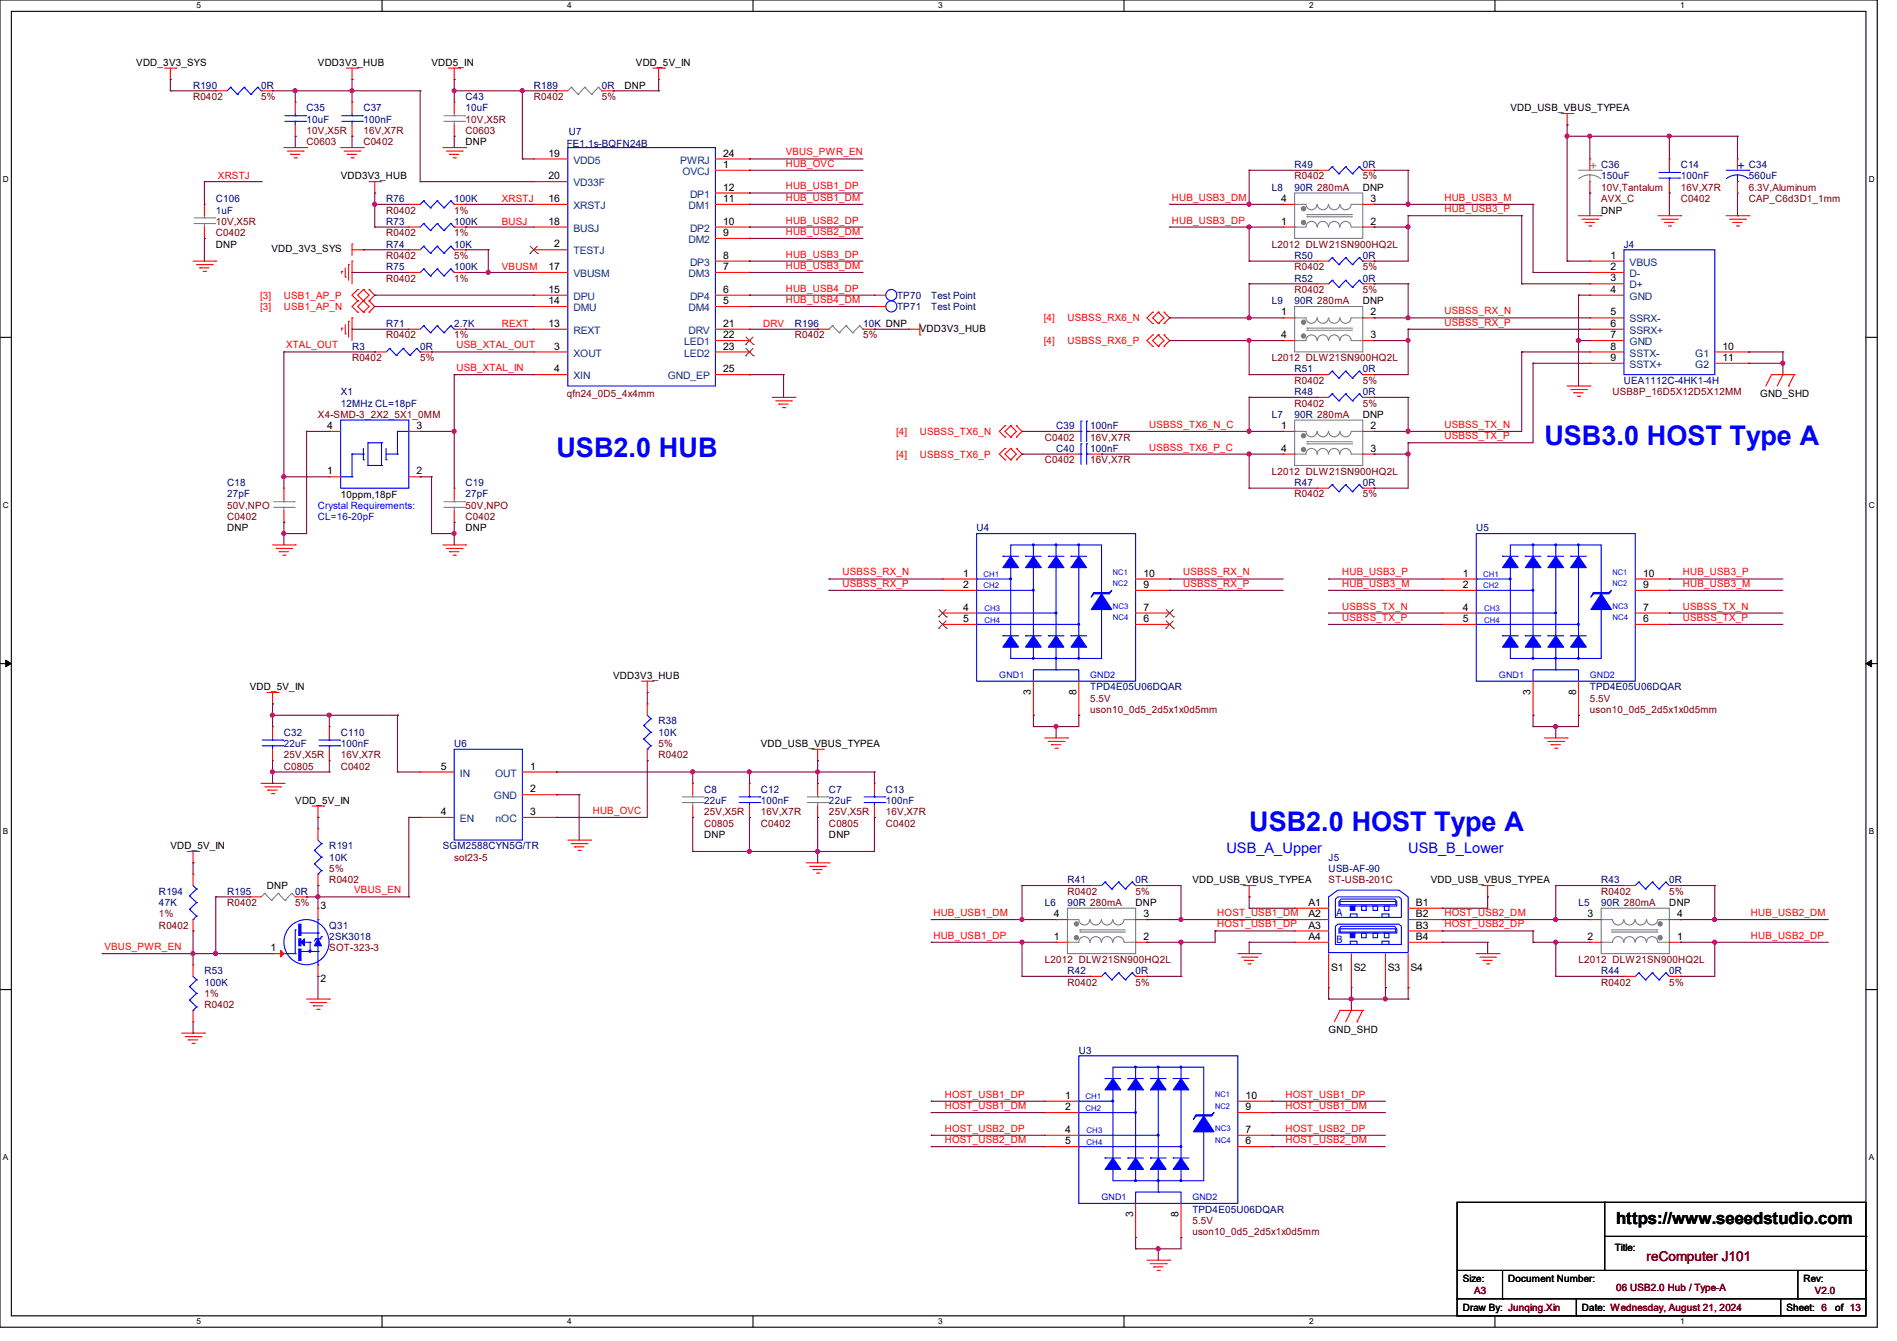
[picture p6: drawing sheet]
<svg xmlns="http://www.w3.org/2000/svg" width="297mm" height="210mm" viewBox="0 0 297 210" stroke-linecap="round" stroke-linejoin="round" font-family="sans-serif">
<defs><g id="words">
<g font-size="4.2" fill="#00f">
<text x="87.1" y="71.5">USB2.0 HUB</text>
<text x="241.8" y="69.7">USB3.0 HOST Type A</text>
<text x="195.6" y="130.2">USB2.0 HOST Type A</text>
</g>
<text font-size="2.6" x="253" y="191.8">https://www.seeedstudio.com</text>
<g font-size="2.3" fill="#00f">
<text x="192" y="133.6">USB_A_Upper</text>
<text x="220.5" y="133.6">USB_B_Lower</text>
</g>
<text font-size="2.1" fill="#800000" x="257.8" y="197.5">reComputer J101</text>
<text font-size="1.9" fill="#808080" x="248.9" y="26.7">+</text>
<text font-size="1.9" fill="#00f" x="272" y="26.7">+</text>
<g font-size="1.6">
<text x="21.3" y="10.3">VDD_3V3_SYS</text>
<text x="49.8" y="10.3">VDD3V3_HUB</text>
<text x="67.6" y="10.3">VDD5_IN</text>
<text x="99.6" y="10.3">VDD_5V_IN</text>
<text x="97.8" y="13.9">DNP</text>
<text x="236.5" y="17.4">VDD_USB_VBUS_TYPEA</text>
<text x="72.9" y="22.8">DNP</text>
<text x="53.3" y="28.1">VDD3V3_HUB</text>
<text x="85.9" y="24.5">19</text>
<text x="85.9" y="28.1">20</text>
<text x="113.2" y="26.3">1</text>
<text x="113.2" y="29.8">12</text>
<text x="113.2" y="24.5">24</text>
<text x="213.4" y="29.9">DNP</text>
<text x="85.9" y="31.6">16</text>
<text x="85.9" y="35.2">18</text>
<text x="113.2" y="35.2">10</text>
<text x="113.2" y="31.6">11</text>
<text x="200.6" y="35.2">1</text>
<text x="200.6" y="31.6">4</text>
<text x="214.6" y="35.2">2</text>
<text x="214.6" y="31.6">3</text>
<text x="250.7" y="33.4">DNP</text>
<text x="33.8" y="38.8">DNP</text>
<text x="42.5" y="39.5">VDD_3V3_SYS</text>
<text x="86.8" y="38.7">2</text>
<text x="113.2" y="40.5">8</text>
<text x="113.2" y="37">9</text>
<text x="252.1" y="40.5">1</text>
<text x="85.9" y="47.6">14</text>
<text x="85.9" y="45.8">15</text>
<text x="85.9" y="42.3">17</text>
<text x="113.2" y="47.6">5</text>
<text x="113.2" y="45.8">6</text>
<text x="113.2" y="42.3">7</text>
<text x="213.4" y="47.7">DNP</text>
<text x="252.1" y="42.3">2</text>
<text x="252.1" y="44.1">3</text>
<text x="252.1" y="45.8">4</text>
<text x="85.9" y="51.2">13</text>
<text x="113.2" y="51.2">21</text>
<text x="113.2" y="53">22</text>
<text x="144" y="51.9">VDD3V3_HUB</text>
<text x="200.6" y="49.4">1</text>
<text x="200.6" y="53">4</text>
<text x="214.6" y="49.4">2</text>
<text x="214.6" y="53">3</text>
<text x="252.1" y="49.4">5</text>
<text x="252.1" y="51.2">6</text>
<text x="252.1" y="53">7</text>
<text x="86.8" y="54.7">3</text>
<text x="86.8" y="58.3">4</text>
<text x="113.2" y="54.7">23</text>
<text x="113.2" y="58.3">25</text>
<text x="252.1" y="54.7">8</text>
<text x="252.1" y="56.5">9</text>
<text x="269.7" y="54.7">10</text>
<text x="269.7" y="56.5">11</text>
<text x="213.4" y="65.4">DNP</text>
<text x="275.6" y="62.2">GND_SHD</text>
<text x="51.2" y="67.2">4</text>
<text x="65.2" y="67.2">3</text>
<text x="200.6" y="67.2">1</text>
<text x="200.6" y="70.7">4</text>
<text x="214.6" y="67.2">2</text>
<text x="214.6" y="70.7">3</text>
<text x="51.2" y="74.3">1</text>
<text x="65.2" y="74.3">2</text>
<text x="35.6" y="83.2">DNP</text>
<text x="53.3" y="78.1">10ppm,18pF</text>
<text x="72.9" y="83.2">DNP</text>
<text x="150.8" y="90.3">1</text>
<text x="150.8" y="92.1">2</text>
<text x="150.8" y="95.6">4</text>
<text x="179" y="95.6">7</text>
<text x="179" y="92.1">9</text>
<text x="179" y="90.3">10</text>
<text x="229" y="90.3">1</text>
<text x="229" y="92.1">2</text>
<text x="229" y="95.6">4</text>
<text x="257.3" y="95.6">7</text>
<text x="257.3" y="92.1">9</text>
<text x="257.3" y="90.3">10</text>
<text x="150.8" y="97.4">5</text>
<text x="179" y="97.4">6</text>
<text x="229" y="97.4">5</text>
<text x="257.3" y="97.4">6</text>
<text x="96" y="106.3">VDD3V3_HUB</text>
<text x="39.1" y="108.1">VDD_5V_IN</text>
<text x="161.4" y="108.8" transform="rotate(-90 161.4 108.8)">3</text>
<text x="168.5" y="108.8" transform="rotate(-90 168.5 108.8)">8</text>
<text x="239.7" y="108.8" transform="rotate(-90 239.7 108.8)">3</text>
<text x="246.8" y="108.8" transform="rotate(-90 246.8 108.8)">8</text>
<text x="119.1" y="117">VDD_USB_VBUS_TYPEA</text>
<text x="46.2" y="125.9">VDD_5V_IN</text>
<text x="69" y="120.5">5</text>
<text x="83" y="120.5">1</text>
<text x="83" y="124.1">2</text>
<text x="69" y="127.6">4</text>
<text x="83" y="127.6">3</text>
<text x="110.2" y="131.2">DNP</text>
<text x="129.8" y="131.2">DNP</text>
<text x="26.7" y="133">VDD_5V_IN</text>
<text x="41.8" y="139.2">DNP</text>
<text x="50.2" y="142.4">3</text>
<text x="165" y="143.6">4</text>
<text x="177.8" y="141.9">DNP</text>
<text x="179" y="143.6">3</text>
<text x="186.7" y="138.3">VDD_USB_VBUS_TYPEA</text>
<text x="204.8" y="141.9">A1</text>
<text x="204.8" y="143.6">A2</text>
<text x="221.7" y="141.9">B1</text>
<text x="221.7" y="143.6">B2</text>
<text x="224" y="138.3">VDD_USB_VBUS_TYPEA</text>
<text x="248.6" y="143.6">3</text>
<text x="261.4" y="141.9">DNP</text>
<text x="262.6" y="143.6">4</text>
<text x="42.3" y="149">1</text>
<text x="165" y="147.2">1</text>
<text x="179" y="147.2">2</text>
<text x="204.8" y="147.2">A4</text>
<text x="204.8" y="145.4">A3</text>
<text x="221.7" y="145.4">B3</text>
<text x="221.7" y="147.2">B4</text>
<text x="248.6" y="147.2">2</text>
<text x="262.6" y="147.2">1</text>
<text x="50.2" y="153.8">2</text>
<text x="208.4" y="152">S1</text>
<text x="212" y="152">S2</text>
<text x="217.3" y="152">S3</text>
<text x="220.8" y="152">S4</text>
<text x="208" y="161.8">GND_SHD</text>
<text x="166.8" y="172.1">1</text>
<text x="166.8" y="173.9">2</text>
<text x="195" y="173.9">9</text>
<text x="195" y="172.1">10</text>
<text x="166.8" y="177.4">4</text>
<text x="166.8" y="179.2">5</text>
<text x="195" y="179.2">6</text>
<text x="195" y="177.4">7</text>
<text x="177.4" y="190.6" transform="rotate(-90 177.4 190.6)">3</text>
<text x="184.5" y="190.6" transform="rotate(-90 184.5 190.6)">8</text>
<text x="252.8" y="196">Title:</text>
<text x="229" y="200.7">Size:</text>
<text x="236.1" y="200.7">Document Number:</text>
<text x="282.4" y="200.7">Rev:</text>
<text x="229" y="205.4">Draw By: Junqing.Xin</text>
<text x="247.7" y="205.4">Date: Wednesday, August 21, 2024</text>
<text x="279.7" y="205.4">Sheet: 6</text>
<text x="287.3" y="205.4">of 13</text>
</g>
<g font-size="1.6" fill="#000080">
<text x="30.2" y="13.9">R190</text>
<text x="40.9" y="13.9">0R</text>
<text x="48" y="17.4">C35</text>
<text x="56.9" y="17.4">C37</text>
<text x="72.9" y="15.7">C43</text>
<text x="72.9" y="17.4">10uF</text>
<text x="83.6" y="13.9">R189</text>
<text x="94.2" y="13.9">0R</text>
<text x="48" y="19.2">10uF</text>
<text x="56.9" y="19.2">100nF</text>
<text x="88.7" y="22.9">FE1.1s-BQFN24B</text>
<text x="89.1" y="21.2">U7</text>
<text x="199.1" y="29.9">L8</text>
<text x="202.7" y="26.3">R49</text>
<text x="202.7" y="29.9">90R 280mA</text>
<text x="213.4" y="26.3">0R</text>
<text x="250.7" y="26.3">C36</text>
<text x="250.7" y="28.1">150uF</text>
<text x="263.1" y="26.3">C14</text>
<text x="263.1" y="28.1">100nF</text>
<text x="273.8" y="26.3">C34</text>
<text x="273.8" y="28.1">560uF</text>
<text x="33.8" y="31.7">C106</text>
<text x="33.8" y="33.4">1uF</text>
<text x="60.5" y="31.7">R76</text>
<text x="60.5" y="35.2">R73</text>
<text x="71.1" y="31.7">100K</text>
<text x="71.1" y="35.2">100K</text>
<text x="60.5" y="38.8">R74</text>
<text x="71.1" y="38.8">10K</text>
<text x="202.7" y="40.6">R50</text>
<text x="213.4" y="40.6">0R</text>
<text x="254.3" y="38.8">J4</text>
<text x="60.5" y="42.3">R75</text>
<text x="71.1" y="42.3">100K</text>
<text x="140.5" y="46.8">TP70</text>
<text x="145.8" y="46.8">Test Point</text>
<text x="199.1" y="47.7">L9</text>
<text x="202.7" y="44.1">R52</text>
<text x="202.7" y="47.7">90R 280mA</text>
<text x="213.4" y="44.1">0R</text>
<text x="60.5" y="51.2">R71</text>
<text x="71.1" y="51.2">2.7K</text>
<text x="124.5" y="51.2">R196</text>
<text x="135.1" y="51.2">10K DNP</text>
<text x="140.5" y="48.6">TP71</text>
<text x="145.8" y="48.6">Test Point</text>
<text x="55.1" y="54.8">R3</text>
<text x="65.8" y="54.8">0R</text>
<text x="202.7" y="58.3">R51</text>
<text x="213.4" y="58.3">0R</text>
<text x="53.3" y="61.9">X1</text>
<text x="53.3" y="63.7">12MHz CL=18pF</text>
<text x="199.1" y="65.4">L7</text>
<text x="202.7" y="61.9">R48</text>
<text x="202.7" y="65.4">90R 280mA</text>
<text x="213.4" y="61.9">0R</text>
<text x="254.3" y="60.1">UEA1112C-4HK1-4H</text>
<text x="165.4" y="67.2">C39</text>
<text x="165.4" y="70.8">C40</text>
<text x="170.7" y="67.2">100nF</text>
<text x="170.7" y="70.8">100nF</text>
<text x="35.6" y="76.1">C18</text>
<text x="35.6" y="77.9">27pF</text>
<text x="72.9" y="76.1">C19</text>
<text x="72.9" y="77.9">27pF</text>
<text x="202.7" y="76.1">R47</text>
<text x="213.4" y="76.1">0R</text>
<text x="152.9" y="83.2">U4</text>
<text x="231.1" y="83.2">U5</text>
<text x="103.1" y="113.5">R38</text>
<text x="170.7" y="108.1">TPD4E05U06DQAR</text>
<text x="248.9" y="108.1">TPD4E05U06DQAR</text>
<text x="44.4" y="115.2">C32</text>
<text x="44.4" y="117">22uF</text>
<text x="53.3" y="115.2">C110</text>
<text x="53.3" y="117">100nF</text>
<text x="71.1" y="117">U6</text>
<text x="103.1" y="115.2">10K</text>
<text x="110.2" y="124.1">C8</text>
<text x="110.2" y="125.9">22uF</text>
<text x="119.1" y="124.1">C12</text>
<text x="119.1" y="125.9">100nF</text>
<text x="129.8" y="124.1">C7</text>
<text x="129.8" y="125.9">22uF</text>
<text x="138.7" y="124.1">C13</text>
<text x="138.7" y="125.9">100nF</text>
<text x="51.6" y="133">R191</text>
<text x="51.6" y="134.8">10K</text>
<text x="69.3" y="133">SGM2588CYN5G/TR</text>
<text x="208" y="134.8">J5</text>
<text x="208" y="136.6">USB-AF-90</text>
<text x="24.9" y="140.1">R194</text>
<text x="24.9" y="141.9">47K</text>
<text x="35.6" y="140.1">R195</text>
<text x="46.2" y="140.1">0R</text>
<text x="163.6" y="141.9">L6</text>
<text x="167.1" y="138.3">R41</text>
<text x="167.1" y="141.9">90R 280mA</text>
<text x="177.8" y="138.3">0R</text>
<text x="247.1" y="141.9">L5</text>
<text x="250.7" y="138.3">R43</text>
<text x="250.7" y="141.9">90R 280mA</text>
<text x="261.4" y="138.3">0R</text>
<text x="51.6" y="145.5">Q31</text>
<text x="51.6" y="147.2">2SK3018</text>
<text x="32" y="152.6">R53</text>
<text x="32" y="154.3">100K</text>
<text x="167.1" y="152.6">R42</text>
<text x="177.8" y="152.6">0R</text>
<text x="250.7" y="152.6">R44</text>
<text x="261.4" y="152.6">0R</text>
<text x="168.9" y="165">U3</text>
<text x="186.7" y="189.9">TPD4E05U06DQAR</text>
</g>
<g font-size="1.6" fill="#800000">
<text x="30.2" y="15.7">R0402</text>
<text x="40.9" y="15.7">5%</text>
<text x="83.6" y="15.7">R0402</text>
<text x="94.2" y="15.7">5%</text>
<text x="48" y="22.8">C0603</text>
<text x="48" y="21">10V,X5R</text>
<text x="56.9" y="22.8">C0402</text>
<text x="56.9" y="21">16V,X7R</text>
<text x="72.9" y="21">C0603</text>
<text x="72.9" y="19.2">10V,X5R</text>
<text x="202.7" y="28.1">R0402</text>
<text x="213.4" y="28.1">5%</text>
<text x="250.7" y="29.9">10V,Tantalum</text>
<text x="263.1" y="29.9">16V,X7R</text>
<text x="273.8" y="29.9">6.3V,Aluminum</text>
<text x="33.8" y="35.2">10V,X5R</text>
<text x="60.5" y="33.4">R0402</text>
<text x="71.1" y="33.4">1%</text>
<text x="250.7" y="31.7">AVX_C</text>
<text x="263.1" y="31.7">C0402</text>
<text x="273.8" y="31.7">CAP_C6d3D1_1mm</text>
<text x="33.8" y="37">C0402</text>
<text x="60.5" y="40.6">R0402</text>
<text x="60.5" y="37">R0402</text>
<text x="71.1" y="40.6">5%</text>
<text x="71.1" y="37">1%</text>
<text x="199.1" y="38.8">L2012 DLW21SN900HQ2L</text>
<text x="60.5" y="44.1">R0402</text>
<text x="71.1" y="44.1">1%</text>
<text x="202.7" y="42.3">R0402</text>
<text x="202.7" y="45.9">R0402</text>
<text x="213.4" y="42.3">5%</text>
<text x="213.4" y="45.9">5%</text>
<text x="60.5" y="53">R0402</text>
<text x="71.1" y="53">1%</text>
<text x="124.5" y="53">R0402</text>
<text x="135.1" y="53">5%</text>
<text x="55.1" y="56.6">R0402</text>
<text x="65.8" y="56.6">5%</text>
<text x="199.1" y="56.6">L2012 DLW21SN900HQ2L</text>
<text x="49.8" y="65.4">X4-SMD-3_2X2_5X1_0MM</text>
<text x="88.7" y="62.2">qfn24_0D5_4x4mm</text>
<text x="202.7" y="60.1">R0402</text>
<text x="202.7" y="63.7">R0402</text>
<text x="213.4" y="60.1">5%</text>
<text x="213.4" y="63.7">5%</text>
<text x="252.5" y="61.9">USB8P_16D5X12D5X12MM</text>
<text x="163.6" y="69">C0402</text>
<text x="170.7" y="69">16V,X7R</text>
<text x="163.6" y="72.6">C0402</text>
<text x="170.7" y="72.6">16V,X7R</text>
<text x="199.1" y="74.3">L2012 DLW21SN900HQ2L</text>
<text x="202.7" y="77.9">R0402</text>
<text x="213.4" y="77.9">5%</text>
<text x="35.6" y="81.4">C0402</text>
<text x="35.6" y="79.7">50V,NPO</text>
<text x="72.9" y="81.4">C0402</text>
<text x="72.9" y="79.7">50V,NPO</text>
<text x="170.7" y="111.7">uson10_0d5_2d5x1x0d5mm</text>
<text x="170.7" y="109.9">5.5V</text>
<text x="248.9" y="111.7">uson10_0d5_2d5x1x0d5mm</text>
<text x="248.9" y="109.9">5.5V</text>
<text x="44.4" y="118.8">25V,X5R</text>
<text x="53.3" y="118.8">16V,X7R</text>
<text x="103.1" y="117">5%</text>
<text x="103.1" y="118.8">R0402</text>
<text x="44.4" y="120.6">C0805</text>
<text x="53.3" y="120.6">C0402</text>
<text x="110.2" y="129.5">C0805</text>
<text x="110.2" y="127.7">25V,X5R</text>
<text x="119.1" y="129.5">C0402</text>
<text x="119.1" y="127.7">16V,X7R</text>
<text x="129.8" y="129.5">C0805</text>
<text x="129.8" y="127.7">25V,X5R</text>
<text x="138.7" y="129.5">C0402</text>
<text x="138.7" y="127.7">16V,X7R</text>
<text x="51.6" y="136.6">5%</text>
<text x="71.1" y="134.8">sot23-5</text>
<text x="24.9" y="143.7">1%</text>
<text x="35.6" y="141.9">R0402</text>
<text x="46.2" y="141.9">5%</text>
<text x="51.6" y="138.3">R0402</text>
<text x="167.1" y="140.1">R0402</text>
<text x="177.8" y="140.1">5%</text>
<text x="208" y="138.3">ST-USB-201C</text>
<text x="250.7" y="140.1">R0402</text>
<text x="261.4" y="140.1">5%</text>
<text x="24.9" y="145.5">R0402</text>
<text x="51.6" y="149">SOT-323-3</text>
<text x="163.6" y="150.8">L2012 DLW21SN900HQ2L</text>
<text x="167.1" y="154.3">R0402</text>
<text x="177.8" y="154.3">5%</text>
<text x="247.1" y="150.8">L2012 DLW21SN900HQ2L</text>
<text x="250.7" y="154.3">R0402</text>
<text x="261.4" y="154.3">5%</text>
<text x="32" y="156.1">1%</text>
<text x="32" y="157.9">R0402</text>
<text x="186.7" y="191.7">5.5V</text>
<text x="186.7" y="193.5">uson10_0d5_2d5x1x0d5mm</text>
<text x="230.8" y="202.7">A3</text>
<text x="253" y="202.2">06 USB2.0 Hub / Type-A</text>
<text x="284.1" y="202.7">V2.0</text>
</g>
<g font-size="1.6" fill="#f00">
<text x="34.1" y="28.1">XRSTJ</text>
<text x="123" y="29.7">HUB_USB1_DP</text>
<text x="123" y="24.3">VBUS_PWR_EN</text>
<text x="123" y="26.1">HUB_OVC</text>
<text x="78.6" y="31.7">XRSTJ</text>
<text x="78.6" y="35.2">BUSJ</text>
<text x="123" y="31.5">HUB_USB1_DM</text>
<text x="123" y="35">HUB_USB2_DP</text>
<text x="183.5" y="31.5">HUB_USB3_DM</text>
<text x="183.5" y="35">HUB_USB3_DP</text>
<text x="226.1" y="31.5">HUB_USB3_M</text>
<text x="226.1" y="33.2">HUB_USB3_P</text>
<text x="123" y="36.8">HUB_USB2_DM</text>
<text x="123" y="40.3">HUB_USB3_DP</text>
<text x="40.7" y="46.8">[3]</text>
<text x="44.4" y="46.8">USB1_AP_P</text>
<text x="78.6" y="42.3">VBUSM</text>
<text x="123" y="42.1">HUB_USB3_DM</text>
<text x="123" y="45.7">HUB_USB4_DP</text>
<text x="123" y="47.5">HUB_USB4_DM</text>
<text x="40.7" y="48.6">[3]</text>
<text x="44.4" y="48.6">USB1_AP_N</text>
<text x="78.6" y="51.2">REXT</text>
<text x="119.5" y="51.2">DRV</text>
<text x="163.4" y="50.3">[4]</text>
<text x="163.4" y="53.9">[4]</text>
<text x="167.1" y="50.3">USBSS_RX6_N</text>
<text x="167.1" y="53.9">USBSS_RX6_P</text>
<text x="226.1" y="49.2">USBSS_RX_N</text>
<text x="226.1" y="51">USBSS_RX_P</text>
<text x="44.8" y="54.6">XTAL_OUT</text>
<text x="71.5" y="58.1">USB_XTAL_IN</text>
<text x="71.5" y="54.6">USB_XTAL_OUT</text>
<text x="140.3" y="68.1">[4]</text>
<text x="140.3" y="71.7">[4]</text>
<text x="144" y="68.1">USBSS_TX6_N</text>
<text x="144" y="71.7">USBSS_TX6_P</text>
<text x="179.9" y="67">USBSS_TX6_N_C</text>
<text x="179.9" y="70.6">USBSS_TX6_P_C</text>
<text x="226.1" y="67">USBSS_TX_N</text>
<text x="226.1" y="68.8">USBSS_TX_P</text>
<text x="131.9" y="90.1">USBSS_RX_N</text>
<text x="131.9" y="91.9">USBSS_RX_P</text>
<text x="185.2" y="90.1">USBSS_RX_N</text>
<text x="185.2" y="91.9">USBSS_RX_P</text>
<text x="210.1" y="95.5">USBSS_TX_N</text>
<text x="210.1" y="90.1">HUB_USB3_P</text>
<text x="210.1" y="91.9">HUB_USB3_M</text>
<text x="263.5" y="95.5">USBSS_TX_N</text>
<text x="263.5" y="91.9">HUB_USB3_M</text>
<text x="263.5" y="90.1">HUB_USB3_P</text>
<text x="210.1" y="97.2">USBSS_TX_P</text>
<text x="263.5" y="97.2">USBSS_TX_P</text>
<text x="92.8" y="127.5">HUB_OVC</text>
<text x="55.5" y="139.9">VBUS_EN</text>
<text x="146.1" y="143.5">HUB_USB1_DM</text>
<text x="190.6" y="143.5">HOST_USB1_DM</text>
<text x="226.1" y="143.5">HOST_USB2_DM</text>
<text x="274.1" y="143.5">HUB_USB2_DM</text>
<text x="16.3" y="148.8">VBUS_PWR_EN</text>
<text x="146.1" y="147">HUB_USB1_DP</text>
<text x="190.6" y="145.2">HOST_USB1_DP</text>
<text x="226.1" y="145.2">HOST_USB2_DP</text>
<text x="274.1" y="147">HUB_USB2_DP</text>
<text x="147.9" y="173.7">HOST_USB1_DM</text>
<text x="147.9" y="171.9">HOST_USB1_DP</text>
<text x="201.3" y="173.7">HOST_USB1_DM</text>
<text x="201.3" y="171.9">HOST_USB1_DP</text>
<text x="147.9" y="177.2">HOST_USB2_DP</text>
<text x="147.9" y="179">HOST_USB2_DM</text>
<text x="201.3" y="177.2">HOST_USB2_DP</text>
<text x="201.3" y="179">HOST_USB2_DM</text>
</g>
<g font-size="1.6" fill="#004080">
<text x="89.8" y="25.6">VDD5</text>
<text x="89.8" y="29.2">VD33F</text>
<text x="106.5" y="25.6">PWRJ</text>
<text x="106.8" y="27.4">OVCJ</text>
<text x="89.8" y="32.7">XRSTJ</text>
<text x="107.8" y="32.7">DM1</text>
<text x="108" y="30.9">DP1</text>
<text x="89.8" y="39.8">TESTJ</text>
<text x="89.8" y="36.3">BUSJ</text>
<text x="107.8" y="38.1">DM2</text>
<text x="108" y="41.6">DP3</text>
<text x="108" y="36.3">DP2</text>
<text x="255.1" y="41.6">VBUS</text>
<text x="89.8" y="46.9">DPU</text>
<text x="89.8" y="43.4">VBUSM</text>
<text x="107.8" y="43.4">DM3</text>
<text x="108" y="46.9">DP4</text>
<text x="255.1" y="43.4">D-</text>
<text x="255.1" y="45.2">D+</text>
<text x="255.1" y="46.9">GND</text>
<text x="89.8" y="52.3">REXT</text>
<text x="89.8" y="48.7">DMU</text>
<text x="107.8" y="48.7">DM4</text>
<text x="107.8" y="52.3">DRV</text>
<text x="255.1" y="50.5">SSRX-</text>
<text x="255.1" y="52.3">SSRX+</text>
<text x="89.8" y="55.8">XOUT</text>
<text x="89.8" y="59.4">XIN</text>
<text x="104.6" y="59.4">GND_EP</text>
<text x="107.1" y="54.1">LED1</text>
<text x="107.1" y="55.8">LED2</text>
<text x="255.1" y="54.1">GND</text>
<text x="255.1" y="55.8">SSTX-</text>
<text x="255.1" y="57.6">SSTX+</text>
<text x="265.4" y="55.8">G1</text>
<text x="265.4" y="57.6">G2</text>
<text x="72" y="121.6">IN</text>
<text x="77.3" y="125.2">GND</text>
<text x="77.5" y="121.6">OUT</text>
<text x="72" y="128.7">EN</text>
<text x="77.6" y="128.7">nOC</text>
</g>
<g font-size="1.6" fill="#00f">
<text x="49.8" y="79.7">Crystal Requirements:</text>
<text x="49.8" y="81.4">CL=16-20pF</text>
<text x="209.2" y="143.5">A</text>
<text x="209.3" y="147.7">B</text>
</g>
<g font-size="1.4" fill="#00f">
<text x="156.5" y="106.2">GND1</text>
<text x="170.7" y="106.2">GND2</text>
<text x="234.7" y="106.2">GND1</text>
<text x="248.9" y="106.2">GND2</text>
<text x="172.5" y="188">GND1</text>
<text x="186.7" y="188">GND2</text>
</g>
<g font-size="1.3">
<text x="30.8" y="1.3">5</text>
<text x="88.8" y="1.3">4</text>
<text x="146.9" y="1.3">3</text>
<text x="205" y="1.3">2</text>
<text x="263.1" y="1.3">1</text>
<text x=".5" y="28.4">D</text>
<text x="292.6" y="28.4">D</text>
<text x=".5" y="79.5">C</text>
<text x="292.6" y="79.5">C</text>
<text x=".5" y="130.6">B</text>
<text x="292.6" y="130.6">B</text>
<text x=".5" y="181.7">A</text>
<text x="292.6" y="181.7">A</text>
<text x="30.8" y="207.4">5</text>
<text x="88.8" y="207.4">4</text>
<text x="146.9" y="207.4">3</text>
<text x="205" y="207.4">2</text>
<text x="263.1" y="207.4">1</text>
</g>
<g font-size="1.2" fill="#00f">
<text x="154" y="90.4">CH1</text>
<text x="154" y="92.2">CH2</text>
<text x="154.1" y="95.7">CH3</text>
<text x="174.2" y="90">NC1</text>
<text x="174.2" y="91.8">NC2</text>
<text x="174.2" y="95.4">NC3</text>
<text x="232.2" y="90.4">CH1</text>
<text x="232.2" y="92.2">CH2</text>
<text x="232.4" y="95.7">CH3</text>
<text x="252.5" y="90">NC1</text>
<text x="252.5" y="91.8">NC2</text>
<text x="252.5" y="95.4">NC3</text>
<text x="154.1" y="97.5">CH4</text>
<text x="174.2" y="97.2">NC4</text>
<text x="232.4" y="97.5">CH4</text>
<text x="252.5" y="97.2">NC4</text>
<text x="170" y="172.2">CH1</text>
<text x="170" y="173.9">CH2</text>
<text x="190.2" y="171.8">NC1</text>
<text x="190.2" y="173.6">NC2</text>
<text x="170.1" y="179.3">CH4</text>
<text x="170.1" y="177.5">CH3</text>
<text x="190.2" y="177.2">NC3</text>
<text x="190.2" y="178.9">NC4</text>
</g>
</g></defs>
<path d="M0 0h293.9v207.9h-293.9zM1.8 1.8h290.3v204.3h-290.3z" fill="none" stroke="#000" stroke-width=".17"/>
<g fill="#fff">
<path d="M30.8 .2h.7v1.4h-.7z"/>
<path d="M30.8 206.2h.7v1.4h-.7z"/>
</g>
<path d="M59.8 0v1.8M59.8 206.1v1.8" fill="none" stroke="#000" stroke-width=".17"/>
<g fill="#fff">
<path d="M88.8 .2h.7v1.4h-.7z"/>
<path d="M88.8 206.2h.7v1.4h-.7z"/>
</g>
<path d="M117.9 0v1.8M117.9 206.1v1.8" fill="none" stroke="#000" stroke-width=".17"/>
<g fill="#fff">
<path d="M146.9 .2h.7v1.4h-.7z"/>
<path d="M146.9 206.2h.7v1.4h-.7z"/>
</g>
<path d="M176 0v1.8M176 206.1v1.8" fill="none" stroke="#000" stroke-width=".17"/>
<g fill="#fff">
<path d="M205 .2h.7v1.4h-.7z"/>
<path d="M205 206.2h.7v1.4h-.7z"/>
</g>
<path d="M234.1 0v1.8M234.1 206.1v1.8" fill="none" stroke="#000" stroke-width=".17"/>
<g fill="#fff">
<path d="M263.1 .2h.6v1.4h-.6z"/>
<path d="M263.1 206.2h.6v1.4h-.6z"/>
<path d="M.5 27.3h.9v1.4h-.9z"/>
<path d="M292.6 27.3h.9v1.4h-.9z"/>
<path d="M.5 78.4h.9v1.4h-.9z"/>
<path d="M292.6 78.4h.9v1.4h-.9z"/>
</g>
<path d="M0 52.8h1.8M292.1 52.8h1.8" fill="none" stroke="#000" stroke-width=".17"/>
<g fill="#fff">
<path d="M.5 129.5h.8v1.4h-.8z"/>
<path d="M292.6 129.5h.8v1.4h-.8z"/>
</g>
<path d="M0 103.9h1.8M292.1 103.9h1.8" fill="none" stroke="#000" stroke-width=".17"/>
<path d="M.9 103.4l.9 .5-.9 .5zM292.1 103.9l.9-.5v1z" fill="#000" stroke="#000" stroke-width=".16"/>
<g fill="#fff">
<path d="M.5 180.5h.8v1.4h-.8z"/>
<path d="M292.6 180.5h.8v1.4h-.8z"/>
</g>
<g fill="none" stroke="#000" stroke-width=".17">
<path d="M0 155h1.8M292.1 155h1.8M228.1 188.3h64v17.8h-64zM228.1 199h64M235.2 199v4.4M251.2 188.3h.1M251.2 188.3v10.7M251.2 193.6h40.9M281.5 199v4.4M292.1 199h.1M292.1 193.6h.1M228.1 203.4h.1"/>
<path d="M228.1 203.4h64M235.2 203.4h.1M246.8 206.1h.1M246.8 203.4v2.7M278.8 206.1h.1M278.8 203.4v2.7M281.5 203.4h.1"/>
</g>
<g fill="none" stroke="#f00" stroke-width=".17">
<path d="M25.8 10.7h1.8M26.7 12.4h.1M26.7 10.7v1.7M27.6 10.7h.1M33.8 14.2h.1M33.8 14.2h1.8M40.9 14.2h1.8M42.7 14.2h.1M46.2 16h.1M46.2 16v1.8M46.2 19.6v1.7M54.2 10.7h1.8"/>
<path d="M55.1 12.4h.1M55.1 16h.1M55.1 10.7v1.7M55.1 16v1.8M55.1 19.6v1.7M56 10.7h.1M70.2 10.7h1.8M71.1 12.4h.1M71.1 16h.1M71.1 10.7v1.7M71.1 16v1.8M71.1 19.6v1.7"/>
<path d="M72 10.7h.1M87.1 14.2h.1M87.1 14.2h1.8M94.2 14.2h1.8M96 14.2h.1M102.2 10.7h1.8M103.1 12.4h.1M103.1 10.7v1.7M104 10.7h.1M244.5 17.8h1.8M245.4 19.6h.1M245.4 17.8v1.8"/>
<path d="M246.3 17.8h.1M32 32h.1M32 37.3h.1M32 32v1.8M32 35.6v1.7M44.4 23.1h3.6M45 23.7h2.5M45.5 24.2h.1M45.5 24.2h1.4M46.1 24.7h.3M46.2 21.3h.1M46.4 24.7h.1"/>
<path d="M47.5 23.7h.1M48 23.1h.1M53.3 23.1h3.6M53.9 23.7h2.4M54.4 24.2h.1M54.4 24.2h1.4M54.9 24.7h.4M55.1 38.2h.1M55.1 21.3h.1M55.1 38.2v1.8M55.1 39.1h1.8M55.3 24.7h.1"/>
<path d="M56.3 23.7h.1M56.9 23.1h.1M56.9 39.1h.1M57.8 28.4h1.8M58.7 30.2h.1M58.7 28.4v1.8M59.6 28.4h.1M64 32h.1M64 39.1h.1M64 35.6h.1M64 39.1h1.8M64 35.6h1.8"/>
<path d="M64 32h1.8M69.3 23.1h3.6M69.9 23.7h2.4M70.4 24.2h.1M70.4 24.2h1.4M71 24.7h.3M71.1 21.3h.1M71.1 39.1h1.8M71.1 35.6h1.8M71.1 32h1.8M71.3 24.7h.1M72.3 23.7h.1"/>
<path d="M72.9 23.1h.1M72.9 32h.1M72.9 39.1h.1M72.9 35.6h.1M83.6 39.1h.1M83.6 32h.1M83.6 35.6h.1M83.6 24.9h.1M83.6 28.4h.1M83.6 28.4h5.3M83.6 39.1h5.3M83.6 35.6h5.3"/>
<path d="M83.6 32h5.3M83.6 24.9h5.3M112 26.7h5.3M112 37.3h5.3M112 35.6h5.3M112 32h5.3M112 30.2h5.3M112 24.9h5.3M117.3 26.7h.1M117.3 37.3h.1M117.3 35.6h.1M117.3 32h.1"/>
<path d="M117.3 30.2h.1M117.3 24.9h.1M200.9 35.6h.1M200.9 32h.1M200.9 35.6h1.8M200.9 32h1.8M206.2 26.7h.1M206.2 26.7h1.8M213.4 26.7h1.7M213.4 35.6h1.7M213.4 32h1.7M215.1 26.7h.1"/>
<path d="M215.1 35.6h.1M215.1 32h.1M247.1 33.8h3.6M247.7 34.3h2.4M248.2 34.8h.1M248.2 34.8h1.4M248.8 35.4h.3M248.9 24.9h.1M248.9 30.2h.1M248.9 24.9v1.8M248.9 28.4v1.8M249.1 35.4h.1"/>
<path d="M250.1 34.3h.1M250.7 33.8h.1M259.6 33.8h3.5M260.1 34.3h2.5M260.6 34.8h.1M260.6 34.8h1.5M261.2 35.4h.3M261.4 24.9h.1M261.4 30.2h.1M261.4 24.9v1.8M261.4 28.4v1.8M261.5 35.4h.1"/>
<path d="M262.6 34.3h.1M263.1 33.8h.1M270.3 33.8h3.5M270.8 34.3h2.5M271.3 34.8h.1M271.3 34.8h1.5M271.9 35.4h.3M272 24.9h.1M272 30.2h.1M272 24.9v1.8M272 28.4v1.8M272.2 35.4h.1"/>
<path d="M273.3 34.3h.1M273.8 33.8h.1M30.2 40.9h3.6M30.8 41.4h2.4M31.3 42h.1M31.3 42h1.4M31.8 42.5h.4M32.2 42.5h.1M33.2 41.4h.1M33.8 40.9h.1M53.5 51.4h.1M53.5 42.5h.1"/>
<path d="M53.5 42.5v.3M53.5 51.4v.3M54.1 52.3h.1M54.1 43.4h.1M54.1 42v1.4M54.1 50.8v1.5M54.6 50.3h.1M54.6 41.4h.1M54.6 41.4v2.5M54.6 50.3v2.5M55.1 49.8h.1M55.1 40.9h.1"/>
<path d="M55.1 40.9v3.5M55.1 49.8v3.5M56 45.3h.1M56 47.1h.1M56 48.9h.1M56 45.3l-.9 .9 .9 .9M56 47.1l-.9 .9 .9 .9M56.9 47.1h.1M56.9 45.3h.1M56.9 48.9h.1M56.9 45.3l-.9 .9 1.8 1.8-.9 .9M56.9 45.3l.9 .9-1.8 1.8 .9 .9"/>
<path d="M57.8 45.3h.1M57.8 47.1h.1M57.8 48.9h.1M57.8 45.3l.9 .9-.9 .9M57.8 47.1l.9 .9-.9 .9M58.7 55.1h.1M58.7 55.1h1.8M64 51.6h.1M64 42.7h.1M64 51.6h1.8M64 42.7h1.8M65.8 55.1h1.8"/>
<path d="M67.6 55.1h.1M71.1 51.6h1.8M71.1 42.7h1.8M72.9 51.6h.1M72.9 42.7h.1M83.6 55.1h.1M83.6 58.7h.1M83.6 51.6h.1M83.6 48h.1M83.6 46.2h.1M83.6 42.7h.1M83.6 51.6h5.3"/>
<path d="M83.6 58.7h5.3M83.6 48h5.3M83.6 55.1h5.3M83.6 46.2h5.3M83.6 42.7h5.3M112 40.9h5.3M112 51.6h5.3M112 58.7h5.3M112 48h5.3M112 55.1h5.3M112 46.2h5.3M112 42.7h5.3"/>
<path d="M112 53.3h5.3M117.3 48h.1M117.3 46.2h.1M117.3 42.7h.1M117.3 40.9h.1M117.3 51.6h.1M117.3 53.3h.1M117.3 55.1h.1M117.3 58.7h.1M128 51.6h.1M128 51.6h1.8M135.1 51.6h1.8"/>
<path d="M136.9 48h.1M136.9 51.6h.1M136.9 46.2h.1M136.9 48h1.8M136.9 46.2h1.8M142.2 51.6h.1M142.2 51.6h1.8M144 52.5h.1M144 50.7v1.8M180.5 48.9h.1M180.5 50.7h.1M180.5 52.5h.1"/>
<path d="M180.5 54.2h.1M180.5 48.9l-.9 .9 .9 .9M180.5 52.5l-.9 .8 .9 .9M181.4 50.7h.1M181.4 48.9h.1M181.4 54.2h.1M181.4 52.5h.1M181.4 48.9l-.9 .9 .9 .9M181.4 48.9l.8 .9-.8 .9M181.4 52.5l-.9 .8 .9 .9M181.4 52.5l.8 .8-.8 .9M182.2 48.9h.1"/>
<path d="M182.2 50.7h.1M182.2 52.5h.1M182.2 54.2h.1M182.2 52.5l.9 .8-.9 .9M182.2 48.9l.9 .9-.9 .9M200.9 49.8h.1M200.9 53.3h.1M200.9 53.3h1.8M200.9 49.8h1.8M206.2 58.7h.1M206.2 40.9h.1M206.2 44.4h.1"/>
<path d="M206.2 40.9h1.8M206.2 58.7h1.8M206.2 44.4h1.8M213.4 40.9h1.7M213.4 58.7h1.7M213.4 53.3h1.7M213.4 44.4h1.7M213.4 49.8h1.7M215.1 58.7h.1M215.1 40.9h.1M215.1 44.4h.1M215.1 49.8h.1"/>
<path d="M215.1 53.3h.1M248.9 40.9h.1M248.9 42.7h.1M248.9 44.4h.1M248.9 46.2h.1M248.9 49.8h.1M248.9 51.6h.1M248.9 53.3h.1M248.9 55.1h.1M248.9 56.9h.1M248.9 40.9h5.4M248.9 51.6h5.4"/>
<path d="M248.9 55.1h5.4M248.9 46.2h5.4M248.9 42.7h5.4M248.9 53.3h5.4M248.9 44.4h5.4M248.9 49.8h5.4M248.9 56.9h5.4M268.5 55.1h5.3M268.5 56.9h5.3M273.8 55.1h.1M273.8 56.9h.1M277.4 58.7h.1"/>
<path d="M277.4 58.7l-.9 1.8M277.4 58.7h3.5M279.1 58.7h.1M279.1 58.7l-.8 1.8M280.9 58.7h.1M280.9 58.7l-.9 1.8M44.4 76.5h.1M44.4 76.5v1.7M51.6 74.7h.1M51.6 67.6h.1M51.6 67.6h1.7M51.6 74.7h1.7"/>
<path d="M64 67.6h1.8M64 74.7h1.8M65.8 67.6h.1M65.8 74.7h.1M71.1 76.5h.1M71.1 76.5v1.7M120.9 62.2h3.6M121.5 62.8h2.4M122 63.3h.1M122 63.3h1.4M122.5 63.8h.4M122.9 63.8h.1"/>
<path d="M123.9 62.8h.1M124.5 62.2h.1M157.4 66.7h.1M157.4 68.5h.1M157.4 70.2h.1M157.4 72h.1M157.4 66.7l-.9 .9 .9 .9M157.4 70.2l-.9 .9 .9 .9M158.2 68.5h.1M158.2 66.7h.1M158.2 72h.1M158.2 70.2h.1"/>
<path d="M158.2 66.7l-.8 .9 .8 .9M158.2 66.7l.9 .9-.9 .9M158.2 70.2l-.8 .9 .8 .9M158.2 70.2l.9 .9-.9 .9M159.1 66.7h.1M159.1 68.5h.1M159.1 70.2h.1M159.1 72h.1M159.1 70.2l.9 .9-.9 .9M159.1 66.7l.9 .9-.9 .9M167.1 67.6h.1M167.1 71.1h.1"/>
<path d="M167.1 67.6h1.8M167.1 71.1h1.8M170.7 67.6h1.8M170.7 71.1h1.8M172.5 67.6h.1M172.5 71.1h.1M200.9 67.6h.1M200.9 71.1h.1M200.9 67.6h1.8M200.9 71.1h1.8M206.2 76.5h.1M206.2 62.2h.1"/>
<path d="M206.2 62.2h1.8M206.2 76.5h1.8M213.4 62.2h1.7M213.4 67.6h1.7M213.4 71.1h1.7M213.4 76.5h1.7M215.1 76.5h.1M215.1 62.2h.1M215.1 67.6h.1M215.1 71.1h.1M245.4 60.5h3.5M245.9 61h2.5"/>
<path d="M246.4 61.5h.1M246.4 61.5h1.5M247 62.1h.3M247.3 62.1h.1M248.4 61h.1M248.9 60.5h.1M280 60.5h.1M42.7 85.3h3.5M43.2 85.9h2.5M43.7 86.4h.1M43.7 86.4h1.5M44.3 87h.3"/>
<path d="M44.4 81.8h.1M44.4 80v1.8M44.6 87h.1M45.7 85.9h.1M46.2 85.3h.1M69.3 85.3h3.6M69.9 85.9h2.4M70.4 86.4h.1M70.4 86.4h1.4M71 87h.3M71.1 81.8h.1M71.1 80v1.8"/>
<path d="M71.3 87h.1M72.3 85.9h.1M72.9 85.3h.1M147.6 90.7h.1M147.6 92.5h.1M147.6 96h.1M147.6 97.8h.1M147.6 90.7h5.3M147.6 92.5h5.3M147.6 96h5.3M147.6 97.8h5.3M177.8 90.7h5.3"/>
<path d="M177.8 92.5h5.3M177.8 96h5.3M177.8 97.8h5.3M183.1 97.8h.1M183.1 96h.1M183.1 92.5h.1M183.1 90.7h.1M225.8 90.7h.1M225.8 92.5h.1M225.8 96h.1M225.8 97.8h.1M225.8 90.7h5.3"/>
<path d="M225.8 92.5h5.3M225.8 96h5.3M225.8 97.8h5.3M256 90.7h5.4M256 92.5h5.4M256 96h5.4M256 97.8h5.4M261.4 97.8h.1M261.4 96h.1M261.4 92.5h.1M261.4 90.7h.1M41.8 108.5h1.8"/>
<path d="M42.7 110.2h.1M42.7 113.8h.1M42.7 119.1h.1M42.7 108.5v1.7M42.7 113.8v1.8M42.7 117.3v1.8M43.6 108.5h.1M51.6 113.8h.1M51.6 119.1h.1M51.6 113.8v1.8M51.6 117.3v1.8M100.5 106.7h1.7"/>
<path d="M101.3 108.5h.1M101.3 110.2h.1M101.3 119.1h.1M101.3 106.7v1.8M101.3 110.2v1.8M101.3 117.3v1.8M102.2 106.7h.1M127.1 117.3h1.8M128 119.1h.1M128 117.3v1.8M128.9 117.3h.1M161.8 112h.1"/>
<path d="M161.8 106.7v5.3M163.6 115.6h3.5M164.1 116.1h2.5M164.6 116.6h.1M164.6 116.6h1.5M165.2 117.2h.3M165.5 117.2h.1M166.6 116.1h.1M167.1 115.6h.1M168.9 112h.1M168.9 106.7v5.3M240 112h.1"/>
<path d="M240 106.7v5.3M241.8 115.6h3.6M242.4 116.1h2.4M242.9 116.6h.1M242.9 116.6h1.4M243.4 117.2h.4M243.8 117.2h.1M244.8 116.1h.1M245.4 115.6h.1M247.1 112h.1M247.1 106.7v5.3M29.3 133.3h1.8"/>
<path d="M30.2 135.1h.1M30.2 136.9h.1M30.2 133.3v1.8M30.2 136.9v1.8M31.1 133.3h.1M40.9 122.7h3.5M41.4 123.2h2.5M42 123.7h.1M42 123.7h1.4M42.5 124.3h.3M42.8 124.3h.1M43.9 123.2h.1"/>
<path d="M44.4 122.7h.1M48.9 126.2h1.8M49.8 128h.1M49.8 129.8h.1M49.8 138.7h.1M49.8 126.2v1.8M49.8 129.8v1.8M49.8 136.9v1.8M50.7 126.2h.1M65.8 128h.1M65.8 120.9h.1M65.8 120.9h5.3"/>
<path d="M65.8 128h5.3M81.8 120.9h5.3M81.8 124.5h5.3M81.8 128h5.3M87.1 120.9h.1M87.1 124.5h.1M87.1 128h.1M88.9 131.6h3.6M89.5 132.1h2.4M90 132.6h.1M90 132.6h1.4M90.5 133.2h.3"/>
<path d="M90.8 133.2h.1M91.9 132.1h.1M92.5 131.6h.1M108.5 122.7h.1M108.5 128h.1M108.5 122.7v1.8M108.5 126.2v1.8M117.3 122.7h.1M117.3 128h.1M117.3 122.7v1.8M117.3 126.2v1.8M126.2 135.1h3.6"/>
<path d="M126.8 135.7h2.4M127.3 136.2h.1M127.3 136.2h1.4M127.8 136.7h.4M128 122.7h.1M128 128h.1M128 122.7v1.8M128 126.2v1.8M128.2 136.7h.1M129.2 135.7h.1M129.8 135.1h.1M136.9 122.7h.1"/>
<path d="M136.9 128h.1M136.9 122.7v1.8M136.9 126.2v1.8M170.7 138.7h.1M170.7 138.7h1.8M177.8 138.7h1.8M179.6 138.7h.1M194.7 138.7h1.8M195.6 138.7v1.8M196.5 138.7h.1M232 138.7h1.8M232.9 138.7v1.8"/>
<path d="M233.8 138.7h.1M254.3 138.7h.1M254.3 138.7h1.7M261.4 138.7h1.7M263.1 138.7h.1M30.2 145.8h.1M30.2 151.1h.1M30.2 144v1.8M30.2 151.1v1.8M30.2 158.2v1.8M39.1 140.5h.1M39.1 140.5h1.8"/>
<path d="M42.7 149.4h.1M42.7 149.4h1.7M46.2 140.5h1.8M48 140.5h.1M48 156.5h3.6M48.6 157h2.4M49.1 157.5h.1M49.1 157.5h1.4M49.6 158.1h.4M49.8 142.2h.1M49.8 152.9h.1M49.8 142.2v1.8"/>
<path d="M49.8 151.1v1.8M50 158.1h.1M51 157h.1M51.6 156.5h.1M165.4 147.6h.1M165.4 144h.1M165.4 147.6h1.7M165.4 144h1.7M170.7 152.9h.1M170.7 152.9h1.8M177.8 147.6h1.8M177.8 144h1.8"/>
<path d="M177.8 152.9h1.8M179.6 147.6h.1M179.6 144h.1M179.6 152.9h.1M193.8 149.4h3.6M194.4 149.9h2.4M194.9 150.4h.1M194.9 150.4h1.4M195.4 151h.3M195.6 140.5h.1M195.7 151h.1M196.8 149.9h.1"/>
<path d="M197.4 149.4h.1M202.7 142.2h.1M202.7 147.6h.1M202.7 144h.1M202.7 145.8h.1M202.7 147.6h5.3M202.7 144h5.3M202.7 142.2h5.3M202.7 145.8h5.3M208 154.7h.1M208 149.4v5.3M209.8 158.2h.1"/>
<path d="M209.8 158.2l-.9 1.8M209.8 158.2h3.6M211.6 158.2h.1M211.6 154.7h.1M211.6 158.2l-.9 1.8M211.6 149.4v5.3M213.4 158.2h.1M213.4 158.2l-.9 1.8M216.9 154.7h.1M216.9 149.4v5.3M220.5 154.7h.1M220.5 147.6h5.3"/>
<path d="M220.5 144h5.3M220.5 142.2h5.3M220.5 145.8h5.3M220.5 149.4v5.3M225.8 142.2h.1M225.8 144h.1M225.8 145.8h.1M225.8 147.6h.1M231.1 149.4h3.6M231.7 149.9h2.4M232.2 150.4h.1M232.2 150.4h1.4"/>
<path d="M232.7 151h.4M232.9 140.5h.1M233.1 151h.1M234.1 149.9h.1M234.7 149.4h.1M248.9 147.6h.1M248.9 144h.1M248.9 147.6h1.8M248.9 144h1.8M254.3 152.9h.1M254.3 152.9h1.7M261.4 147.6h1.7"/>
<path d="M261.4 144h1.7M261.4 152.9h1.7M263.1 147.6h.1M263.1 144h.1M263.1 152.9h.1M28.4 161.8h3.6M29 162.3h2.5M29.5 162.9h.1M29.5 162.9h1.4M30.1 163.4h.3M30.2 160h.1M30.4 163.4h.1"/>
<path d="M31.5 162.3h.1M32 161.8h.1M163.6 172.5h.1M163.6 174.2h.1M163.6 177.8h.1M163.6 179.6h.1M163.6 172.5h5.3M163.6 174.2h5.3M163.6 177.8h5.3M163.6 179.6h5.3M193.8 172.5h5.3M193.8 174.2h5.3"/>
<path d="M193.8 177.8h5.3M193.8 179.6h5.3M199.1 179.6h.1M199.1 177.8h.1M199.1 174.2h.1M199.1 172.5h.1M212.5 160h.1M177.8 193.8h.1M177.8 188.5v5.3M179.6 197.4h3.5M180.1 197.9h2.5M180.6 198.4h.1"/>
<path d="M180.6 198.4h1.5M181.2 199h.3M181.5 199h.1M182.6 197.9h.1M183.1 197.4h.1M184.9 193.8h.1M184.9 188.5v5.3"/>
</g>
<g fill="none" stroke="#00f" stroke-width=".17">
<path d="M36.1 13.7h.1M36.1 13.7l-.5 .5M36.1 13.7l1.1 1.1M37.2 14.8h.1M38.2 13.7h.1M38.2 13.7l-1 1.1M38.2 13.7l1.1 1.1M39.3 14.8h.1M40.3 13.7h.1M40.3 13.7l-1 1.1M40.3 13.7l.6 .5M40.9 14.2h.1"/>
<path d="M44.6 18.1h3.2M44.6 19h3.2M46.2 19h.1M46.2 18.1h.1M46.2 17.8v.3M46.2 19v.6M47.8 18.1h.1M47.8 19h.1M53.5 18.1h3.2M53.5 19h3.2M55.1 19h.1M55.1 18.1h.1"/>
<path d="M55.1 17.8v.3M55.1 19v.6M56.7 18.1h.1M56.7 19h.1M66.3 31.5h.1M66.3 38.6h.1M66.3 35h.1M66.3 31.5l-.5 .5M66.3 31.5l1.1 1.1M66.3 38.6l-.5 .5M66.3 38.6l1.1 1.1M66.3 35l-.5 .6"/>
<path d="M66.3 35l1.1 1.1M67.4 32.6h.1M67.4 39.7h.1M67.4 36.1h.1M68.5 31.5h.1M68.5 38.6h.1M68.5 35h.1M68.5 31.5l-1.1 1.1M68.5 31.5l1 1.1M68.5 38.6l-1.1 1.1M68.5 38.6l1 1.1M68.5 35l-1.1 1.1"/>
<path d="M68.5 35l1 1.1M69.5 32.6h.1M69.5 39.7h.1M69.5 36.1h.1M70.6 31.5h.1M70.6 38.6h.1M70.6 35h.1M70.6 31.5l-1.1 1.1M70.6 31.5l.5 .5M70.6 38.6l-1.1 1.1M70.6 38.6l.5 .5M70.6 35l-1.1 1.1"/>
<path d="M70.6 35l.5 .6M71.1 32h.1M71.1 39.1h.1M71.1 35.6h.1M88.9 23.1h23.1v37.4h-23.1zM208.6 26.1h.1M208.6 26.1l-.6 .6M208.6 26.1l1 1.1M209.6 27.2h.1M210.7 26.1h.1M210.7 26.1l-1.1 1.1M210.7 26.1l1.1 1.1"/>
<path d="M211.8 27.2h.1M212.8 26.1h.1M212.8 26.1l-1 1.1M212.8 26.1l.6 .6M213.4 26.7h.1M254.3 39.1h14.2v19.6h-14.2zM259.8 27h3.2M259.8 27.9h3.2M261.4 27.9h.1M261.4 27h.1M261.4 26.7v.3M261.4 27.9v.5"/>
<path d="M263 27h.1M263 27.9h.1M270.3 26.7h3.5M272 28.4h.1M272 27.4l1.1 .2 .6 .4M272 27.4l-.7 .1-1 .5M272 27.4v1M273.8 26.7h.1M61 54.6h.1M61 54.6l-.5 .5M61 54.6l1.1 1.1M62.1 55.7h.1"/>
<path d="M63.1 54.6h.1M63.1 54.6l-1 1.1M63.1 54.6l1.1 1.1M64.2 55.7h.1M65.2 54.6h.1M65.2 54.6l-1 1.1M65.2 54.6l.6 .5M65.8 55.1h.1M66.3 51h.1M66.3 42.1h.1M66.3 51l-.5 .6M66.3 51l1.1 1.1"/>
<path d="M66.3 42.1l-.5 .6M66.3 42.1l1.1 1.1M67.4 52.1h.1M67.4 43.2h.1M68.5 51h.1M68.5 42.1h.1M68.5 51l-1.1 1.1M68.5 51l1 1.1M68.5 42.1l-1.1 1.1M68.5 42.1l1 1.1M69.5 52.1h.1M69.5 43.2h.1"/>
<path d="M70.6 51h.1M70.6 42.1h.1M70.6 51l-1.1 1.1M70.6 51l.5 .6M70.6 42.1l-1.1 1.1M70.6 42.1l.5 .6M71.1 51.6h.1M71.1 42.7h.1M208.6 58.1h.1M208.6 40.3h.1M208.6 43.9h.1M208.6 58.1l-.6 .6"/>
<path d="M208.6 58.1l1 1.1M208.6 40.3l-.6 .6M208.6 40.3l1 1.1M208.6 43.9l-.6 .5M208.6 43.9l1 1.1M209.6 59.2h.1M209.6 41.4h.1M209.6 45h.1M210.7 58.1h.1M210.7 40.3h.1M210.7 43.9h.1M210.7 58.1l-1.1 1.1"/>
<path d="M210.7 58.1l1.1 1.1M210.7 40.3l-1.1 1.1M210.7 40.3l1.1 1.1M210.7 43.9l-1.1 1.1M210.7 43.9l1.1 1.1M211.8 59.2h.1M211.8 41.4h.1M211.8 45h.1M212.8 58.1h.1M212.8 40.3h.1M212.8 43.9h.1M212.8 58.1l-1 1.1"/>
<path d="M212.8 58.1l.6 .6M212.8 40.3l-1 1.1M212.8 40.3l.6 .6M212.8 43.9l-1 1.1M212.8 43.9l.6 .5M213.4 58.7h.1M213.4 40.9h.1M213.4 44.4h.1M53.3 65.8h10.7v10.7h-10.7zM53.3 74.7h1.8M55.1 74.7h.1M55.1 71.1h.1"/>
<path d="M55.1 71.1v3.6M55.1 71.1h1.8M56.9 72h.1M56.9 71.1h.1M56.9 70.2v1.8M57.6 72.9h.1M57.6 69.3h.1M57.6 69.3v3.6M57.6 72.9h2.1M57.6 69.3h2.1M59.7 72.9h.1M59.7 69.3h.1"/>
<path d="M59.7 69.3v3.6M60.5 72h.1M60.5 70.2v1.8M60.5 71.1h1.7M62.2 71.1h.1M62.2 67.6h.1M62.2 67.6h1.8M62.2 67.6v3.5M64 67.6h.1M168.9 67.6h.3M168.9 71.1h.3M169.2 66h.1"/>
<path d="M169.2 67.6h.1M169.2 69.5h.1M169.2 71.1h.1M169.2 66v3.2M169.2 69.5v3.2M170.1 67.6h.1M170.1 66h.1M170.1 71.1h.1M170.1 69.5h.1M170.1 67.6h.6M170.1 66v3.2M170.1 69.5v3.2"/>
<path d="M170.1 71.1h.6M208.6 75.9h.1M208.6 61.7h.1M208.6 75.9l-.6 .6M208.6 75.9l1 1.1M208.6 61.7l-.6 .5M208.6 61.7l1 1.1M209.6 77h.1M209.6 62.8h.1M210.7 75.9h.1M210.7 61.7h.1M210.7 75.9l-1.1 1.1"/>
<path d="M210.7 75.9l1.1 1.1M210.7 61.7l-1.1 1.1M210.7 61.7l1.1 1.1M211.8 77h.1M211.8 62.8h.1M212.8 75.9h.1M212.8 61.7h.1M212.8 75.9l-1 1.1M212.8 75.9l.6 .6M212.8 61.7l-1 1.1M212.8 61.7l.6 .5M213.4 76.5h.1"/>
<path d="M213.4 62.2h.1M152.9 83.6h24.9v23.1h-24.9zM152.9 92.5h.1M152.9 90.7h.1M152.9 97.8h.1M152.9 96h12.5M152.9 92.5h8.9M152.9 90.7h5.3M152.9 97.8h16M157 99.6h.1M157 87.1h.1M157 87.1h2.5"/>
<path d="M157 99.6h2.5M158.2 85.3h14.3v17.8h-14.3zM160.6 99.6h.1M160.6 87.1h.1M160.6 87.1h2.4M160.6 99.6h2.4M161.8 85.3v17.8M164.1 99.6h.1M164.1 87.1h.1M164.1 87.1h2.5M164.1 99.6h2.5M165.4 85.3v19.6"/>
<path d="M167.7 87.1h.1M167.7 99.6h.1M167.7 87.1h2.4M167.7 99.6h2.4M168.9 85.3v17.8M231.1 83.6h24.9v23.1h-24.9zM231.1 92.5h.1M231.1 90.7h.1M231.1 97.8h.1M231.1 96h12.5M231.1 92.5h8.9M231.1 90.7h5.4"/>
<path d="M231.1 97.8h16M235.2 99.6h.1M235.2 87.1h.1M235.2 87.1h2.5M235.2 99.6h2.5M236.5 85.3h14.2v17.8h-14.2zM238.8 99.6h.1M238.8 87.1h.1M238.8 87.1h2.5M238.8 99.6h2.5M240 85.3v17.8M242.4 99.6h.1"/>
<path d="M242.4 87.1h.1M242.4 87.1h2.4M242.4 99.6h2.4M243.6 85.3v19.6M245.9 87.1h.1M245.9 99.6h.1M245.9 87.1h2.5M245.9 99.6h2.5M247.1 85.3v17.8M41.1 115.9h3.2M41.1 116.8h3.2M42.7 116.8h.1"/>
<path d="M42.7 115.9h.1M42.7 115.6v.3M42.7 116.8v.5M44.3 115.9h.1M44.3 116.8h.1M50 115.9h3.2M50 116.8h3.2M51.6 116.8h.1M51.6 115.9h.1M51.6 115.6v.3M51.6 116.8v.5M53.2 115.9h.1"/>
<path d="M53.2 116.8h.1M71.1 117.3h10.7v14.3h-10.7zM100.8 113.6h.1M100.8 115.7h.1M100.8 113.6l1.1 1.1M100.8 115.7l1.1 1.1M101.3 117.3h.1M101.3 112l.6 .6M101.9 112.6h.1M101.9 114.7h.1M101.9 116.8h.1M101.9 112.6l-1.1 1"/>
<path d="M101.9 114.7l-1.1 1M101.9 116.8l-.6 .5M161.8 103.1h.1M161.8 106.7v-1.8h7.1v1.8M165.4 104.9h.1M240 103.1h.1M240 106.7v-1.8h7.1v1.8M243.6 104.9h.1M30.2 138.7l.6 .5M30.8 139.2h.1M30.8 139.2l-1.1 1.1M49.2 133.2h.1"/>
<path d="M49.2 135.3h.1M49.2 133.2l1.1 1M49.2 135.3l1.1 1.1M49.8 136.9h.1M49.8 131.6l.5 .5M50.3 132.1h.1M50.3 134.2h.1M50.3 136.4h.1M50.3 132.1l-1.1 1.1M50.3 134.2l-1.1 1.1M50.3 136.4l-.5 .5M115.7 124.8h3.3"/>
<path d="M115.7 125.7h3.3M117.3 125.7h.1M117.3 124.8h.1M117.3 124.5v.3M117.3 125.7v.5M119 124.8h.1M119 125.7h.1M135.3 124.8h3.2M135.3 125.7h3.2M136.9 125.7h.1M136.9 124.8h.1M136.9 124.5v.3"/>
<path d="M136.9 125.7v.5M138.5 124.8h.1M138.5 125.7h.1M173 138.1h.1M173 138.1l-.5 .6M173 138.1l1.1 1.1M174.1 139.2h.1M175.1 138.1h.1M175.1 138.1l-1 1.1M175.1 138.1l1.1 1.1M176.2 139.2h.1M177.2 138.1h.1"/>
<path d="M177.2 138.1l-1 1.1M177.2 138.1l.6 .6M177.8 138.7h.1M256.6 138.1h.1M256.6 138.1l-.6 .6M256.6 138.1l1 1.1M257.6 139.2h.1M258.7 138.1h.1M258.7 138.1l-1.1 1.1M258.7 138.1l1.1 1.1M259.8 139.2h.1M260.8 138.1h.1"/>
<path d="M260.8 138.1l-1 1.1M260.8 138.1l.6 .6M261.4 138.7h.1M29.7 140.3h.1M29.7 142.4h.1M29.7 154.5h.1M29.7 156.6h.1M29.7 140.3l1.1 1.1M29.7 142.4l1.1 1.1M29.7 154.5l1.1 1.1M29.7 156.6l1.1 1.1M30.2 144h.1"/>
<path d="M30.2 158.2h.1M30.2 152.9l.6 .6M30.8 141.4h.1M30.8 143.5h.1M30.8 153.5h.1M30.8 155.6h.1M30.8 157.7h.1M30.8 141.4l-1.1 1M30.8 143.5l-.6 .5M30.8 153.5l-1.1 1M30.8 155.6l-1.1 1M30.8 157.7l-.6 .5"/>
<path d="M44.4 149.4h1.8M46.2 149.4h.1M46.2 145.6h.1M46.2 145.6v3.8M47.1 149h.1M47.1 149h1.2M47.1 146.1h2.7M47.7 147.6h.9M48.6 147.6h.1M48.6 148.8h.1M48.6 147.6v1.2M48.7 149h1.1"/>
<path d="M49.4 147h.1M49.4 147l-.2 .4M49.4 147h.7M49.8 149h.1M49.8 151.1h.1M49.8 146.1h.1M49.8 144h.1M49.8 144v3M49.8 148.1v3M50.1 147h.1M50.3 146.7h.1M50.3 146.7l-.2 .3"/>
<path d="M173 152.4h.1M173 152.4l-.5 .5M173 152.4l1.1 1.1M174.1 153.5h.1M175.1 152.4h.1M175.1 152.4l-1 1.1M175.1 152.4l1.1 1.1M176.2 153.5h.1M177.2 152.4h.1M177.2 152.4l-1 1.1M177.2 152.4l.6 .5M177.8 152.9h.1"/>
<path d="M208 140.5l1.5-1.1h9.5l1.5 1.1v8.7h-12.5zM208 149.2h.1M209.1 140.8l.4-.3h9.5l.4 .3v2.9h-10.3zM209.1 145.1l.4-.4h9.5l.4 .4v2.8h-10.3zM209.8 141.2h8.7v.5h-8.7zM209.8 145.5h8.7v.5h-8.7zM210 140.8h8.4l.3 .4v.7h-9.1v-.7zM210 145.1h8.4l.3 .4v.6h-9.1v-.6zM211.4 143.1h1.1v.6h-1.1zM211.4 147.4h1.1v.5h-1.1zM213.2 141.9h.7v.7h-.7zM213.2 146.1h.7v.8h-.7z"/>
<path d="M215 141.9h.7v.7h-.7zM215 146.1h.7v.8h-.7zM216.4 143.1h1.1v.6h-1.1zM216.4 147.4h1.1v.5h-1.1zM216.7 141.9h.8v.7h-.8zM216.7 146.1h.8v.8h-.8zM256.6 152.4h.1M256.6 152.4l-.6 .5M256.6 152.4l1 1.1M257.6 153.5h.1M258.7 152.4h.1M258.7 152.4l-1.1 1.1"/>
<path d="M258.7 152.4l1.1 1.1M259.8 153.5h.1M260.8 152.4h.1M260.8 152.4l-1 1.1M260.8 152.4l.6 .5M261.4 152.9h.1M168.9 165.4h24.9v23.1h-24.9zM168.9 174.2h.1M168.9 172.5h.1M168.9 179.6h.1M168.9 177.8h12.5M168.9 174.2h8.9"/>
<path d="M168.9 172.5h5.3M168.9 179.6h16M173 168.9h.1M173 168.9h2.5M174.2 167.1h14.3v17.8h-14.3zM176.6 168.9h.1M176.6 168.9h2.4M177.8 167.1v17.8M180.1 168.9h.1M180.1 168.9h2.5M181.4 167.1v19.6M183.7 168.9h.1"/>
<path d="M183.7 168.9h2.4M184.9 167.1v17.8M173 181.4h.1M173 181.4h2.5M176.6 181.4h.1M176.6 181.4h2.4M177.8 184.9h.1M177.8 188.5v-1.8h7.1v1.8M180.1 181.4h.1M180.1 181.4h2.5M181.4 186.7h.1M183.7 181.4h.1"/>
<path d="M183.7 181.4h2.4"/>
<circle cx="139.6" cy="48" r=".87"/>
<circle cx="139.6" cy="46.2" r=".87"/>
<circle cx="48" cy="147.6" r="3.5"/>
</g>
<g fill="none" stroke="#808080" stroke-width=".17">
<path d="M69.5 18.1h3.2M69.5 19h3.2M71.1 19h.1M71.1 18.1h.1M71.1 17.8v.3M71.1 19v.6M72.7 18.1h.1M72.7 19h.1M89.5 13.7h.1M89.5 13.7l-.6 .5M89.5 13.7l1 1.1M90.5 14.8h.1"/>
<path d="M91.6 13.7h.1M91.6 13.7l-1.1 1.1M91.6 13.7l1 1.1M92.6 14.8h.1M93.7 13.7h.1M93.7 13.7l-1.1 1.1M93.7 13.7l.5 .5M94.2 14.2h.1M30.4 34.1h3.2M30.4 35h3.2M32 35h.1M32 34.1h.1"/>
<path d="M32 33.8v.3M32 35v.6M33.6 34.1h.1M33.6 35h.1M202.7 30.2h10.7v7.1h-10.7zM202.7 32h1.8a.87 .87 0 0 0 .8 .9 .87 .87 0 0 0 .9-.9M202.7 35.6h.1M202.7 32h.1M204.6 34h.1M204.6 33.6h.1M204.6 34h7.2M204.6 33.6h7.2"/>
<path d="M206.2 35.6a.87 .87 0 0 0-.9-.9 .87 .87 0 0 0-.8 .9h-1.8M206.2 35.6a.87 .87 0 0 1 .9-.9 .87 .87 0 0 1 .9 .9M206.2 32a.87 .87 0 0 0 .9 .9 .87 .87 0 0 0 .9-.9M208 35.6a.87 .87 0 0 1 .9-.9 .87 .87 0 0 1 .9 .9M208 32a.87 .87 0 0 0 .9 .9 .87 .87 0 0 0 .9-.9M209.8 35.6a.87 .87 0 0 1 .9-.9 .87 .87 0 0 1 .8 .9M209.8 32a.87 .87 0 0 0 .9 .9 .87 .87 0 0 0 .8-.9M211.6 35.6h1.8M211.6 32h1.8M213.4 35.6h.1M213.4 32h.1M247.1 26.7h3.6"/>
<path d="M248.9 28.4h.1M248.9 27.4l1.1 .2 .6 .4M248.9 27.4l-.7 .1-1 .5M248.9 27.4v1M250.7 26.7h.1M130.3 51h.1M130.3 51l-.5 .6M130.3 51l1.1 1.1M131.4 52.1h.1M132.5 51h.1M132.5 51l-1.1 1.1M132.5 51l1 1.1"/>
<path d="M133.5 52.1h.1M134.6 51h.1M134.6 51l-1.1 1.1M134.6 51l.5 .6M135.1 51.6h.1M202.7 48h10.7v7.1h-10.7zM202.7 49.8h1.8a.87 .87 0 0 0 .8 .8 .87 .87 0 0 0 .9-.8M202.7 53.3h1.8a.87 .87 0 0 1 .8-.8 .87 .87 0 0 1 .9 .8M202.7 49.8h.1M202.7 53.3h.1M204.6 51.4h.1M204.6 51.7h.1"/>
<path d="M204.6 51.4h7.2M204.6 51.7h7.2M206.2 53.3a.87 .87 0 0 1 .9-.8 .87 .87 0 0 1 .9 .8M206.2 49.8a.87 .87 0 0 0 .9 .8 .87 .87 0 0 0 .9-.8M208 53.3a.87 .87 0 0 1 .9-.8 .87 .87 0 0 1 .9 .8M208 49.8a.87 .87 0 0 0 .9 .8 .87 .87 0 0 0 .9-.8M209.8 53.3a.87 .87 0 0 1 .9-.8 .87 .87 0 0 1 .8 .8M209.8 49.8a.87 .87 0 0 0 .9 .8 .87 .87 0 0 0 .8-.8M211.6 49.8h1.8M211.6 53.3h1.8M213.4 49.8h.1M213.4 53.3h.1"/>
<path d="M42.8 78.6h3.3M42.8 79.5h3.3M44.4 79.5h.1M44.4 78.6h.1M44.4 78.2v.4M44.4 79.5v.5M46.1 78.6h.1M46.1 79.5h.1M69.5 78.6h3.2M69.5 79.5h3.2M71.1 79.5h.1M71.1 78.6h.1"/>
<path d="M71.1 78.2v.4M71.1 79.5v.5M72.7 78.6h.1M72.7 79.5h.1M202.7 65.8h10.7v7.1h-10.7zM202.7 67.6h1.8a.87 .87 0 0 0 .8 .8 .87 .87 0 0 0 .9-.8M202.7 67.6h.1M202.7 71.1h.1M204.6 69.2h.1M204.6 69.5h.1M204.6 69.2h7.2M204.6 69.5h7.2"/>
<path d="M206.2 71.1a.87 .87 0 0 0-.9-.9 .87 .87 0 0 0-.8 .9h-1.8M206.2 71.1a.87 .87 0 0 1 .9-.9 .87 .87 0 0 1 .9 .9M206.2 67.6a.87 .87 0 0 0 .9 .8 .87 .87 0 0 0 .9-.8M208 71.1a.87 .87 0 0 1 .9-.9 .87 .87 0 0 1 .9 .9M208 67.6a.87 .87 0 0 0 .9 .8 .87 .87 0 0 0 .9-.8M209.8 71.1a.87 .87 0 0 1 .9-.9 .87 .87 0 0 1 .8 .9M209.8 67.6a.87 .87 0 0 0 .9 .8 .87 .87 0 0 0 .8-.8M211.6 67.6h1.8M211.6 71.1h1.8M213.4 67.6h.1M213.4 71.1h.1M41.4 139.9h.1"/>
<path d="M41.4 139.9l-.5 .6M41.4 139.9l1.1 1.1M43.6 139.9h.1M43.6 139.9l-1.1 1.1M43.6 139.9l1 1.1M45.7 139.9h.1M45.7 139.9l-1.1 1.1M45.7 139.9l.5 .6M106.8 124.8h3.3M106.8 125.7h3.3M108.5 125.7h.1M108.5 124.8h.1"/>
<path d="M108.5 124.5v.3M108.5 125.7v.5M110.1 124.8h.1M110.1 125.7h.1M126.4 124.8h3.2M126.4 125.7h3.2M128 125.7h.1M128 124.8h.1M128 124.5v.3M128 125.7v.5M129.6 124.8h.1M129.6 125.7h.1"/>
<path d="M42.5 141h.1M44.6 141h.1M46.2 140.5h.1M167.1 142.2h10.7v7.2h-10.7zM167.1 147.6h1.8a.87 .87 0 0 1 .9-.9 .87 .87 0 0 1 .8 .9M167.1 144h1.8a.87 .87 0 0 0 .9 .9 .87 .87 0 0 0 .8-.9M167.1 147.6h.1M167.1 144h.1M169.1 146h.1M169.1 145.6h.1M169.1 146h7.1M169.1 145.6h7.1"/>
<path d="M170.7 144a.87 .87 0 0 0 .9 .9 .87 .87 0 0 0 .8-.9M170.7 147.6a.87 .87 0 0 1 .9-.9 .87 .87 0 0 1 .8 .9M172.5 147.6a.87 .87 0 0 1 .8-.9 .87 .87 0 0 1 .9 .9M172.5 144a.87 .87 0 0 0 .8 .9 .87 .87 0 0 0 .9-.9M174.2 147.6a.87 .87 0 0 1 .9-.9 .87 .87 0 0 1 .9 .9M174.2 144a.87 .87 0 0 0 .9 .9 .87 .87 0 0 0 .9-.9M176 147.6h1.8M176 144h1.8M177.8 147.6h.1M177.8 144h.1M250.7 142.2h10.7v7.2h-10.7zM250.7 147.6h1.8a.87 .87 0 0 1 .8-.9 .87 .87 0 0 1 .9 .9"/>
<path d="M250.7 144h1.8a.87 .87 0 0 0 .8 .9 .87 .87 0 0 0 .9-.9M250.7 147.6h.1M250.7 144h.1M252.3 146h7.1M252.3 145.6h7.1M254.3 147.6a.87 .87 0 0 1 .8-.9 .87 .87 0 0 1 .9 .9M254.3 144a.87 .87 0 0 0 .8 .9 .87 .87 0 0 0 .9-.9M256 147.6a.87 .87 0 0 1 .9-.9 .87 .87 0 0 1 .9 .9M256 144a.87 .87 0 0 0 .9 .9 .87 .87 0 0 0 .9-.9M257.8 144a.87 .87 0 0 0 .9 .9 .87 .87 0 0 0 .8-.9M257.8 147.6a.87 .87 0 0 1 .9-.9 .87 .87 0 0 1 .8 .9M259.4 146h.1"/>
<path d="M259.4 145.6h.1M259.6 147.6h1.8M259.6 144h1.8M261.4 147.6h.1M261.4 144h.1"/>
</g>
<g fill="#00f" stroke="#00f" stroke-width=".17">
<path d="M47.7 147v1.1l-.6-.5z"/>
<path d="M174.2 181.4l1.3 1.7h-2.5z" fill-rule="evenodd"/>
<path d="M184.9 181.4l1.2 1.7h-2.4z" fill-rule="evenodd"/>
<path d="M184.9 168.9l1.2 1.8h-2.4z" fill-rule="evenodd"/>
<path d="M174.2 168.9l1.3 1.8h-2.5z" fill-rule="evenodd"/>
<path d="M177.8 168.9l1.2 1.8h-2.4z" fill-rule="evenodd"/>
<path d="M177.8 181.4l1.2 1.7h-2.4z" fill-rule="evenodd"/>
<path d="M181.4 168.9l1.2 1.8h-2.5z" fill-rule="evenodd"/>
<path d="M181.4 181.4l1.2 1.7h-2.5z" fill-rule="evenodd"/>
<path d="M188.5 174.8l1.6 2.4h-3.2z" fill-rule="evenodd"/>
<path d="M187.2 174.6h2.5l.4-.4-.4 .6h-2.5l-.3 .5z" fill-rule="evenodd"/>
<path d="M46.8 144.7h.3v1.8h-.3z" fill-rule="evenodd"/>
<path d="M46.8 148.6h.3v1.8h-.3z" fill-rule="evenodd"/>
<path d="M46.8 147h.3v1.1h-.3z" fill-rule="evenodd"/>
<path d="M49.8 147l.5 1.1h-1.1z" fill-rule="evenodd"/>
<path d="M211.4 141.9h.7v.7h-.7z" fill-rule="evenodd"/>
<path d="M211.4 146.1h.7v.8h-.7z" fill-rule="evenodd"/>
<path d="M236.5 99.6l1.2 1.7h-2.5z" fill-rule="evenodd"/>
<path d="M247.1 99.6l1.3 1.7h-2.5z" fill-rule="evenodd"/>
<path d="M247.1 87.1l1.3 1.8h-2.5z" fill-rule="evenodd"/>
<path d="M236.5 87.1l1.2 1.8h-2.5z" fill-rule="evenodd"/>
<path d="M240 87.1l1.3 1.8h-2.5z" fill-rule="evenodd"/>
<path d="M240 99.6l1.3 1.7h-2.5z" fill-rule="evenodd"/>
<path d="M243.6 87.1l1.2 1.8h-2.4z" fill-rule="evenodd"/>
<path d="M243.6 99.6l1.2 1.7h-2.4z" fill-rule="evenodd"/>
<path d="M250.7 93l1.6 2.5h-3.2z" fill-rule="evenodd"/>
<path d="M249.5 92.8h2.4l.4-.3-.4 .5h-2.4l-.4 .5z" fill-rule="evenodd"/>
<path d="M158.2 99.6l1.3 1.7h-2.5z" fill-rule="evenodd"/>
<path d="M168.9 99.6l1.2 1.7h-2.4z" fill-rule="evenodd"/>
<path d="M168.9 87.1l1.2 1.8h-2.4z" fill-rule="evenodd"/>
<path d="M158.2 87.1l1.3 1.8h-2.5z" fill-rule="evenodd"/>
<path d="M161.8 87.1l1.2 1.8h-2.4z" fill-rule="evenodd"/>
<path d="M161.8 99.6l1.2 1.7h-2.4z" fill-rule="evenodd"/>
<path d="M165.4 87.1l1.2 1.8h-2.5z" fill-rule="evenodd"/>
<path d="M165.4 99.6l1.2 1.7h-2.5z" fill-rule="evenodd"/>
<path d="M172.5 93l1.6 2.5h-3.2z" fill-rule="evenodd"/>
<path d="M171.2 92.8h2.5l.4-.3-.4 .5h-2.5l-.3 .5z" fill-rule="evenodd"/>
<circle cx="184.9" cy="167.1" r=".15"/>
<circle cx="174.2" cy="172.4" r=".15"/>
<circle cx="184.9" cy="184.9" r=".15"/>
<circle cx="177.8" cy="174.2" r=".15"/>
<circle cx="181.3" cy="177.8" r=".15"/>
<circle cx="184.9" cy="179.6" r=".15"/>
<circle cx="181.3" cy="184.9" r=".15"/>
<circle cx="177.8" cy="184.9" r=".15"/>
<circle cx="181.3" cy="167.1" r=".15"/>
<circle cx="177.8" cy="167.1" r=".15"/>
<circle cx="48.5" cy="149" r=".17"/>
<circle cx="247.1" cy="85.3" r=".15"/>
<circle cx="236.5" cy="90.7" r=".15"/>
<circle cx="247.1" cy="103.1" r=".15"/>
<circle cx="240" cy="92.4" r=".15"/>
<circle cx="243.6" cy="96" r=".15"/>
<circle cx="247.1" cy="97.8" r=".15"/>
<circle cx="243.6" cy="103.1" r=".15"/>
<circle cx="240" cy="103.1" r=".15"/>
<circle cx="243.6" cy="85.3" r=".15"/>
<circle cx="240" cy="85.3" r=".15"/>
<circle cx="168.9" cy="85.3" r=".15"/>
<circle cx="158.2" cy="90.7" r=".15"/>
<circle cx="168.9" cy="103.1" r=".15"/>
<circle cx="161.8" cy="92.4" r=".15"/>
<circle cx="165.3" cy="96" r=".15"/>
<circle cx="168.9" cy="97.8" r=".15"/>
<circle cx="165.3" cy="103.1" r=".15"/>
<circle cx="161.8" cy="103.1" r=".15"/>
<circle cx="165.3" cy="85.3" r=".15"/>
<circle cx="161.8" cy="85.3" r=".15"/>
</g>
<g fill="none" stroke="#804000" stroke-width=".16">
<path d="M83 39.7h.1M83 38.6l1.2 1.1M84.1 38.6l-1.1 1.1M84.2 39.7h.1M116.8 53.9h.1M116.8 55.7h.1M116.8 52.8l1.1 1.1M116.8 54.6l1.1 1.1M117.9 52.8l-1.1 1.1M117.9 54.6l-1.1 1.1M117.9 53.9h.1M117.9 55.7h.1"/>
<path d="M147 96.6h.1M147 98.4h.1M147 95.5l1.2 1.1M147 97.2l1.2 1.2M148.1 95.5l-1.1 1.1M148.1 97.2l-1.1 1.2M148.2 96.6h.1M148.2 98.4h.1M182.5 98.4h.1M182.5 96.6h.1M182.6 97.2l1.1 1.2M182.6 95.5l1.1 1.1"/>
<path d="M183.7 97.2l-1.2 1.2M183.7 95.5l-1.2 1.1M183.7 98.4h.1M183.7 96.6h.1"/>
</g>
<g fill="#808080" stroke="#808080" stroke-width=".17">
<circle cx="259.9" cy="146.9" r=".34"/>
<circle cx="259.9" cy="144.7" r=".34"/>
<circle cx="168.5" cy="146.9" r=".34"/>
<circle cx="168.5" cy="144.7" r=".34"/>
<circle cx="204.1" cy="50.5" r=".34"/>
<circle cx="204.1" cy="52.6" r=".34"/>
<circle cx="204.1" cy="68.2" r=".34"/>
<circle cx="204.1" cy="70.4" r=".34"/>
<circle cx="204.1" cy="34.8" r=".34"/>
<circle cx="204.1" cy="32.7" r=".34"/>
</g>
<path d="M43.9 148.8l.5 .6-.5 .5z" fill="#f00" stroke="#f00" stroke-width=".17"/>
<g fill="none" stroke="#800040" stroke-width=".17">
<path d="M26.7 14.2h.1M26.7 12.4h.1M26.7 14.2h7.1M26.7 12.4v1.8M42.7 14.2h23.1M46.2 14.2h.1M46.2 14.2v1.8M55.1 14.2h.1M55.1 12.4h.1M55.1 12.4v3.6M65.8 14.2h.1M65.8 14.2v14.2"/>
<path d="M71.1 14.2h.1M71.1 12.4h.1M71.1 12.4v3.6M71.1 14.2h16M81.8 14.2h.1M81.8 14.2v10.7M96 14.2h.1M96 14.2h7.1M103.1 14.2h.1M103.1 12.4v1.8M245.4 19.6h.1M245.4 19.6v21.3"/>
<path d="M32 37.3h.1M32 28.4h.1M32 28.4h8.9M32 28.4v3.6M32 37.3v3.6M40.9 28.4h.1M46.2 21.3h.1M46.2 21.3v1.8M55.1 21.3h.1M55.1 21.3v1.8M56.9 39.1h.1M56.9 39.1h7.1"/>
<path d="M58.7 32h.1M58.7 30.2h.1M58.7 35.6h.1M58.7 32h5.3M58.7 35.6h5.3M58.7 30.2v5.4M65.8 28.4h.1M65.8 28.4h17.8M71.1 21.3h.1M71.1 21.3v1.8M72.9 32h.1M72.9 35.6h.1"/>
<path d="M72.9 39.1h.1M72.9 32h10.7M72.9 35.6h10.7M72.9 39.1h3.6M76.5 39.1h.1M76.5 39.1v3.6M81.8 24.9h.1M81.8 24.9h1.8M117.3 32h.1M117.3 30.2h.1M117.3 35.6h.1M117.3 37.3h.1"/>
<path d="M117.3 24.9h.1M117.3 26.7h.1M117.3 26.7h17.8M117.3 32h17.8M117.3 35.6h17.8M117.3 30.2h17.8M117.3 37.3h17.8M117.3 24.9h17.8M183.1 32h.1M183.1 35.6h.1M183.1 32h17.8M183.1 35.6h17.8"/>
<path d="M195.6 26.7h.1M195.6 32h.1M195.6 35.6h.1M195.6 26.7v5.3M195.6 35.6v5.3M195.6 26.7h10.6M215.1 26.7h.1M215.1 32h.1M215.1 35.6h.1M215.1 26.7h5.4M215.1 32h24.9M215.1 35.6h5.4"/>
<path d="M220.5 26.7h.1M220.5 32h.1M220.5 33.8h.1M220.5 35.6h.1M220.5 26.7v5.3M220.5 33.8v7.1h-5.4M220.5 33.8h17.8M238.3 33.8h.1M238.3 33.8v10.6M240 32h.1M240 32v10.7M245.4 21.3h.1"/>
<path d="M245.4 21.3h26.6M248.9 30.2h.1M248.9 21.3h.1M248.9 21.3v3.6M248.9 30.2v3.6M261.4 30.2h.1M261.4 21.3h.1M261.4 21.3v3.6M261.4 30.2v3.6M272 21.3h.1M272 33.8h.1M272 21.3v3.6"/>
<path d="M272 30.2v3.6M44.4 55.1h.1M44.4 55.1h14.3M44.4 55.1v21.4M55.1 42.7h.1M55.1 51.6h.1M55.1 51.6h8.9M55.1 42.7h8.9M58.7 55.1h.1M58.7 46.2h.1M58.7 48h.1M58.7 46.2h24.9"/>
<path d="M58.7 48h24.9M67.6 55.1h.1M67.6 55.1h16M71.1 58.7h.1M71.1 58.7h12.5M71.1 58.7v17.8M72.9 51.6h.1M72.9 42.7h.1M72.9 51.6h10.7M72.9 42.7h10.7M76.5 42.7h.1M117.3 40.9h.1"/>
<path d="M117.3 42.7h.1M117.3 46.2h.1M117.3 48h.1M117.3 58.7h.1M117.3 51.6h10.7M117.3 58.7h5.4M117.3 40.9h17.8M117.3 42.7h17.8M117.3 46.2h19.6M117.3 48h19.6M122.7 58.7h.1M122.7 58.7v3.5"/>
<path d="M128 51.6h.1M136.9 51.6h.1M136.9 51.6h5.3M183.1 49.8h.1M183.1 53.3h.1M183.1 49.8h17.8M183.1 53.3h17.8M195.6 44.4h.1M195.6 49.8h.1M195.6 53.3h.1M195.6 58.7h.1M195.6 40.9h.1"/>
<path d="M195.6 44.4v5.4M195.6 53.3v5.4M195.6 44.4h10.6M195.6 58.7h10.6M195.6 40.9h10.6M215.1 44.4h.1M215.1 49.8h.1M215.1 53.3h.1M215.1 58.7h.1M215.1 40.9h.1M215.1 44.4h5.4M215.1 49.8h33.8"/>
<path d="M215.1 53.3h5.4M220.5 44.4h.1M220.5 49.8h.1M220.5 51.6h.1M220.5 53.3h.1M220.5 44.4v5.4M220.5 51.6v7.1h-5.4M220.5 51.6h28.4M238.3 44.4h.1M238.3 55.1h.1M238.3 44.4h10.6M238.3 55.1v12.5h-23.2"/>
<path d="M238.3 55.1h10.6M240 42.7h.1M240 56.9h.1M240 56.9v12.4h-19.5M240 42.7h8.9M240 56.9h8.9M245.4 40.9h.1M245.4 40.9h3.5M247.1 53.3h.1M247.1 46.2h.1M247.1 53.3h1.8M247.1 46.2v14.3"/>
<path d="M247.1 46.2h1.8M273.8 55.1h.1M273.8 56.9h.1M273.8 55.1h5.3M273.8 56.9h5.3M279.1 55.1h.1M279.1 56.9h.1M279.1 55.1v3.6M44.4 74.7h.1M44.4 74.7h7.2M48 67.6h.1M48 67.6h3.6"/>
<path d="M48 67.6v16h-3.6M65.8 67.6h.1M65.8 74.7h.1M65.8 67.6h5.3M65.8 74.7h1.8M67.6 74.7h.1M67.6 74.7v8.9M71.1 67.6h.1M160 67.6h.1M160 71.1h.1M160 67.6h7.1M160 71.1h7.1"/>
<path d="M172.5 67.6h.1M172.5 71.1h.1M172.5 67.6h28.4M172.5 71.1h28.4M195.6 62.2h.1M195.6 67.6h.1M195.6 71.1h.1M195.6 76.5h.1M195.6 62.2v5.4M195.6 71.1v5.4M195.6 62.2h10.6M195.6 76.5h10.6"/>
<path d="M215.1 62.2h.1M215.1 67.6h.1M215.1 71.1h.1M215.1 76.5h.1M215.1 62.2h5.4M215.1 71.1h5.4M220.5 62.2h.1M220.5 67.6h.1M220.5 69.3h.1M220.5 71.1h.1M220.5 62.2v5.4M220.5 69.3v7.2h-5.4"/>
<path d="M44.4 81.8h.1M44.4 83.6h.1M44.4 81.8v3.5M67.6 83.6h.1M67.6 83.6h3.5M71.1 81.8h.1M71.1 83.6h.1M71.1 81.8v3.5M129.8 90.7h.1M129.8 92.5h.1M129.8 90.7h17.8M129.8 92.5h17.8"/>
<path d="M183.1 90.7h.1M183.1 92.5h.1M183.1 90.7h17.8M183.1 92.5h17.8M208 96h.1M208 97.8h.1M208 90.7h.1M208 92.5h.1M208 96h17.8M208 97.8h17.8M208 90.7h17.8M208 92.5h17.8"/>
<path d="M261.4 96h.1M261.4 97.8h.1M261.4 92.5h.1M261.4 90.7h.1M261.4 96h17.7M261.4 97.8h17.7M261.4 90.7h17.7M261.4 92.5h17.7M42.7 110.2h.1M42.7 112h.1M42.7 110.2v3.6M42.7 119.1v3.6"/>
<path d="M42.7 112h19.5M51.6 112h.1M51.6 112v1.8M51.6 119.1v1.8M62.2 112h.1M62.2 112v8.9M101.3 119.1h.1M101.3 108.5h.1M101.3 119.1v8.9h-14.2M101.3 108.5v1.7M128 119.1h.1M128 119.1v3.6"/>
<path d="M161.8 112h.1M161.8 113.8h.1M161.8 112v1.8M165.4 113.8h.1M165.4 113.8v1.8M168.9 112h.1M168.9 112v1.8h-7.1M240 112h.1M240 113.8h.1M240 112v1.8M243.6 113.8h.1M243.6 113.8v1.8"/>
<path d="M247.1 112h.1M247.1 112v1.8h-7.1M30.2 135.1h.1M30.2 135.1v1.8M42.7 120.9h.1M42.7 122.7h.1M42.7 120.9h8.9M49.8 138.7h.1M49.8 128h.1M49.8 128v1.8M49.8 138.7v3.5M51.6 120.9h.1"/>
<path d="M62.2 120.9h.1M62.2 120.9h3.6M64 128h.1M64 128h1.8M64 128v12.5M87.1 124.5h.1M87.1 128h.1M87.1 120.9h.1M87.1 120.9h49.8M87.1 124.5h3.6M90.7 124.5h.1M90.7 124.5v7.1"/>
<path d="M108.5 120.9h.1M108.5 133.3h.1M108.5 128h.1M108.5 120.9v1.8M108.5 128v5.3M117.3 120.9h.1M117.3 128h.1M117.3 133.3h.1M117.3 120.9v1.8M117.3 128v5.3M128 120.9h.1M128 128h.1"/>
<path d="M128 133.3h.1M128 128v7.1M136.9 120.9h.1M136.9 128h.1M136.9 120.9v1.8M136.9 128v5.3h-28.4M160 138.7h.1M160 138.7v5.3M160 138.7h10.7M179.6 138.7h.1M179.6 138.7h5.3v5.3M243.6 138.7h.1"/>
<path d="M243.6 138.7v5.3M243.6 138.7h10.7M263.1 138.7h.1M263.1 138.7h5.4M268.5 138.7h.1M268.5 138.7v5.3M16 149.4h.1M16 149.4h26.7M30.2 145.8h.1M30.2 149.4h.1M30.2 145.8v5.3M33.8 140.5h.1"/>
<path d="M33.8 149.4h.1M33.8 140.5h5.3M33.8 140.5v8.9M48 140.5h.1M48 140.5h16M49.8 140.5h.1M49.8 152.9h.1M49.8 152.9v3.6M64 140.5h.1M145.8 144h.1M145.8 147.6h.1M145.8 144h19.6"/>
<path d="M145.8 147.6h19.6M160 144h.1M160 147.6h.1M160 152.9h.1M160 147.6v5.3M160 152.9h10.7M179.6 144h.1M179.6 147.6h.1M179.6 152.9h.1M179.6 144h23.1M179.6 152.9h5.3M184.9 144h.1"/>
<path d="M184.9 152.9h.1M184.9 147.6h.1M184.9 147.6v5.3M190.2 145.8h.1M190.2 145.8h12.5M190.2 145.8v1.8h-10.6M195.6 140.5h.1M195.6 142.2h.1M195.6 147.6h.1M195.6 140.5v1.7M195.6 147.6v1.8M195.6 142.2h7.1"/>
<path d="M195.6 147.6h7.1M208 156.5h.1M208 156.5h12.5M208 154.7v1.8M211.6 156.5h.1M211.6 154.7v3.5M216.9 154.7h.1M216.9 156.5h.1M216.9 154.7v1.8M220.5 154.7h.1M220.5 156.5h.1M220.5 154.7v1.8"/>
<path d="M225.8 142.2h.1M225.8 144h.1M225.8 145.8h.1M225.8 147.6h.1M225.8 144h23.1M225.8 145.8h14.2M225.8 147.6h7.1M232.9 140.5h.1M232.9 147.6h.1M232.9 140.5v1.7h-7.1M232.9 147.6v1.8M240 145.8h.1"/>
<path d="M240 147.6h.1M240 145.8v1.8M240 147.6h8.9M243.6 144h.1M243.6 152.9h.1M243.6 147.6h.1M243.6 147.6v5.3M243.6 152.9h10.7M263.1 144h.1M263.1 147.6h.1M263.1 152.9h.1M263.1 144h23.2"/>
<path d="M263.1 147.6h23.2M268.5 144h.1M268.5 147.6h.1M268.5 147.6v5.3h-5.4M30.2 161.8h.1M30.2 160v1.8M145.8 174.2h.1M145.8 172.5h.1M145.8 177.8h.1M145.8 179.6h.1M145.8 174.2h17.8M145.8 172.5h17.8"/>
<path d="M145.8 177.8h17.8M145.8 179.6h17.8M199.1 174.2h.1M199.1 172.5h.1M199.1 177.8h.1M199.1 179.6h.1M199.1 174.2h17.8M199.1 172.5h17.8M199.1 177.8h17.8M199.1 179.6h17.8M177.8 193.8h.1M177.8 195.6h.1"/>
<path d="M177.8 193.8v1.8M181.4 195.6h.1M181.4 195.6v1.8M184.9 193.8h.1M184.9 193.8v1.8h-7.1"/>
</g>
<g fill="#f0f" stroke="#f0f" stroke-width=".17">
<circle cx="195.6" cy="49.8" r=".32"/>
<circle cx="220.5" cy="49.8" r=".32"/>
<circle cx="195.6" cy="53.3" r=".32"/>
<circle cx="220.5" cy="53.3" r=".32"/>
<circle cx="195.6" cy="67.5" r=".32"/>
<circle cx="220.5" cy="67.5" r=".32"/>
<circle cx="220.5" cy="71.1" r=".32"/>
<circle cx="195.6" cy="71.1" r=".32"/>
<circle cx="195.6" cy="32" r=".32"/>
<circle cx="220.5" cy="32" r=".32"/>
<circle cx="195.6" cy="35.5" r=".32"/>
<circle cx="220.5" cy="35.5" r=".32"/>
<circle cx="247.1" cy="53.3" r=".32"/>
<circle cx="243.6" cy="113.8" r=".32"/>
<circle cx="245.3" cy="21.3" r=".32"/>
<circle cx="261.3" cy="21.3" r=".32"/>
<circle cx="248.9" cy="21.3" r=".32"/>
<circle cx="160" cy="144" r=".32"/>
<circle cx="184.9" cy="144" r=".32"/>
<circle cx="243.6" cy="144" r=".32"/>
<circle cx="268.5" cy="144" r=".32"/>
<circle cx="160" cy="147.6" r=".32"/>
<circle cx="184.9" cy="147.6" r=".32"/>
<circle cx="243.6" cy="147.6" r=".32"/>
<circle cx="268.5" cy="147.6" r=".32"/>
<circle cx="211.6" cy="156.4" r=".32"/>
<circle cx="181.3" cy="195.6" r=".32"/>
<circle cx="216.9" cy="156.4" r=".32"/>
<circle cx="279.1" cy="56.9" r=".32"/>
<circle cx="165.3" cy="113.8" r=".32"/>
<circle cx="44.4" cy="83.5" r=".32"/>
<circle cx="44.4" cy="74.7" r=".32"/>
<circle cx="71.1" cy="67.5" r=".32"/>
<circle cx="71.1" cy="83.5" r=".32"/>
<circle cx="81.8" cy="14.2" r=".32"/>
<circle cx="71.1" cy="14.2" r=".32"/>
<circle cx="46.2" cy="14.2" r=".32"/>
<circle cx="55.1" cy="14.2" r=".32"/>
<circle cx="58.7" cy="32" r=".32"/>
<circle cx="76.4" cy="42.7" r=".32"/>
<circle cx="128" cy="120.9" r=".32"/>
<circle cx="117.3" cy="120.9" r=".32"/>
<circle cx="108.4" cy="120.9" r=".32"/>
<circle cx="128" cy="133.3" r=".32"/>
<circle cx="117.3" cy="133.3" r=".32"/>
<circle cx="30.2" cy="149.3" r=".32"/>
<circle cx="49.8" cy="140.4" r=".32"/>
<circle cx="33.8" cy="149.3" r=".32"/>
<circle cx="51.5" cy="112" r=".32"/>
<circle cx="42.7" cy="112" r=".32"/>
<circle cx="42.7" cy="120.9" r=".32"/>
</g>
<use href="#words"/>
</svg>
